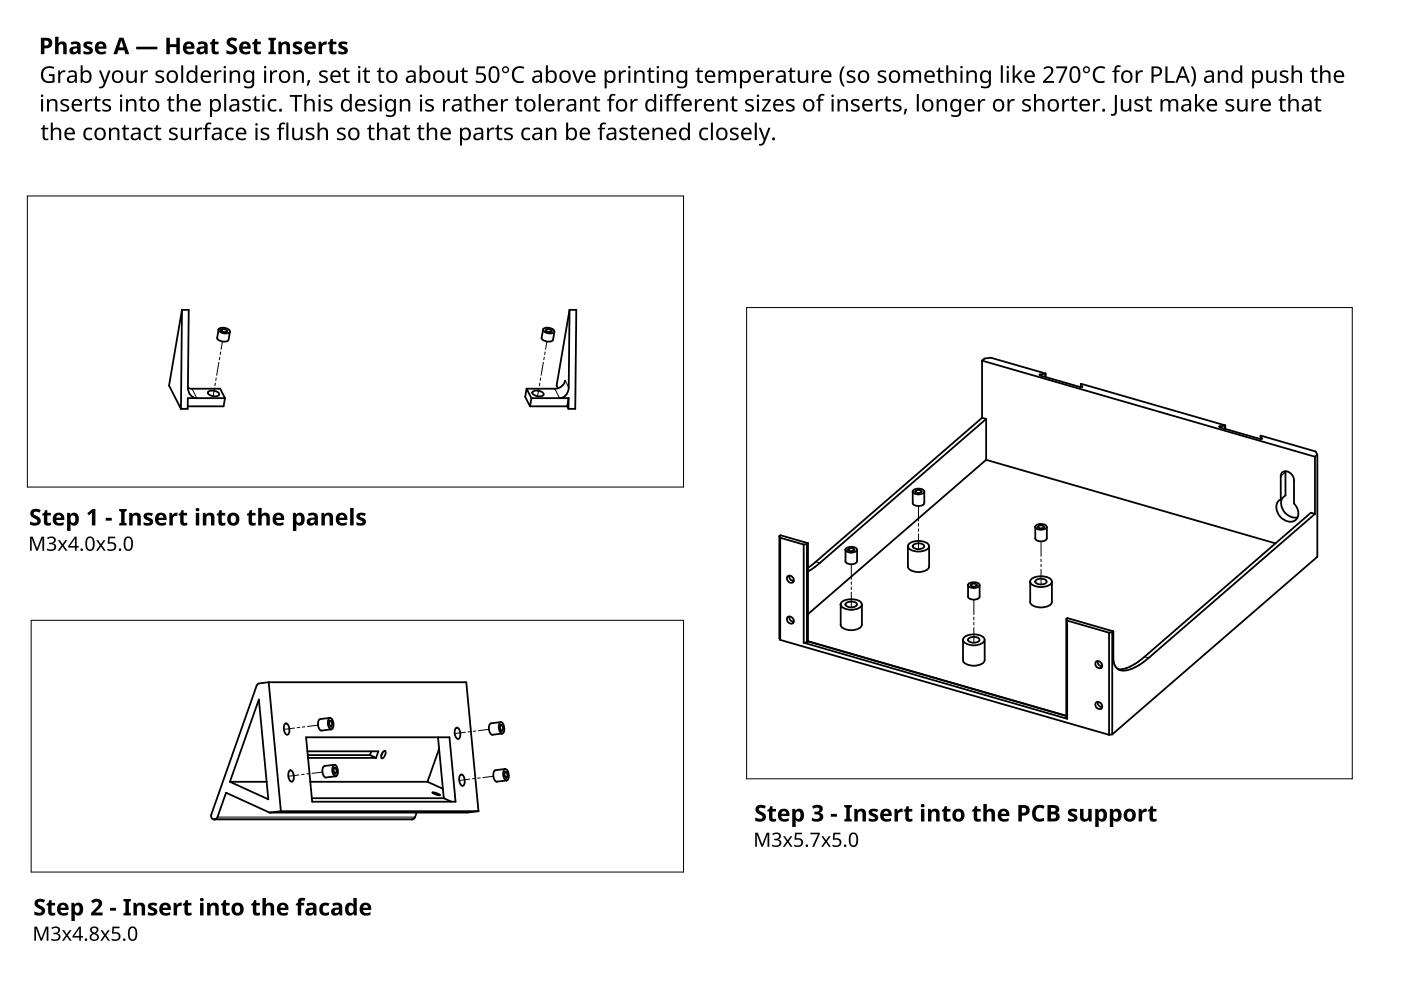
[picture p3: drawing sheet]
<svg xmlns="http://www.w3.org/2000/svg" width="297mm" height="210mm" viewBox="0 0 297 210" stroke-linecap="round" stroke-linejoin="round" font-family="sans-serif">
<g fill="none" stroke="#000" stroke-width=".38">
<path d="M38.6 65.7h1.4l-.2 16.5a2.04 2.04 0 0 0 1.9 2.2M38.6 65.7l-2.8 16 2.6 5M38.6 65.7l-.2 21M46 71.6a1.63 1.63 0 0 0 2.4 .5M46.3 69.9l-.2 1.7M46.5 69.7a1.98 1.98 0 0 1 2.2 .4v.2a1.63 1.63 0 0 1-2.4-.4zM47 69.9l.3-.1a.69 .69 0 0 1 .8 .4 .77 .77 0 0 1-1.2-.2zM48.8 70.3l-.3 1.7M114.8 71.6a1.63 1.63 0 0 0 2.4 .5M115.1 69.9l-.3 1.7M115.3 69.7a1.98 1.98 0 0 1 2.2 .4v.2a1.63 1.63 0 0 1-2.4-.4zM115.8 69.9l.3-.1a.69 .69 0 0 1 .8 .4 .77 .77 0 0 1-1.2-.2z"/>
<path d="M117.6 70.3l-.3 1.7M120.8 65.7l-2.8 16 .3 .6M120.8 65.7l-.2 16.5a2.16 2.16 0 0 1-2 2.2M120.8 65.7h1.4l-.2 21h-1.5M208.2 76.5l.5-.5 1.4-.2 11.6 3.4M208.2 76.5v12.1M208.2 76.5l70.6 20.3M220.6 79.5v.1M220.6 79.5l-.1 .1 8.7 2.5M221.7 79.2v.7M221.7 79.2l-1.3 .2 .2 .1M39.8 82.2l.9 .2h6l1 2"/>
<path d="M44.2 83a2.01 2.01 0 0 1 2.2 .4l.1 .3a1.62 1.62 0 0 1-2.4-.5zM47.7 84.4l-.3 1.8h-7.6M47.7 84.4h-7.9v2.3h-1.4M111.7 82.4l-.3 1.7 1 2.1M111.7 82.4l1 2M112.4 86.2h7.9M112.7 84.4l-.3 1.8M112.7 84.4h7.9M113 83a2.01 2.01 0 0 1 2.2 .4l.1 .3a1.62 1.62 0 0 1-2.4-.5zM119.8 80.7a2.23 2.23 0 0 1-2.2 1.7h-5.9M120.3 86.2l.2 .5M120.6 84.4l-.3 1.8"/>
<path d="M120.6 84.4l-.1 2.3M208.2 88.6l.9 .2M208.2 88.6l-35.2 30.5M209.1 88.8l-35.3 30.6-2.5 1.8M209.1 97.5l61.3 17.7M209.1 88.8v8.7M209.1 97.5l-37.8 32.7M229.2 81.4l30.6 8.8M229.2 81.4v.7M229.2 81.4l.3 .6-.3 .1M258.7 90.5v.1M258.7 90.5l-.1 .1 8.7 2.5"/>
<path d="M259.8 90.2l-1.3 .2 .2 .1M259.8 90.2v.7M259.8 90.2h.1M267.3 92.4l.3 .6-.3 .1M267.3 92.4v.7M267.3 92.4l11.6 3.3 .4 .7M272.5 99.9v.2M278.8 96.8v12.2M279.3 96.4l-.5 .4M279.3 96.4v21.7l-43.5 37.6M165.2 113.7l.3-.2 5.8 1.7M165.2 113.7l.2 .3"/>
<path d="M165.2 113.7v21.6l.2 .4M165.4 114v21.7M165.4 114l5 1.5M170.4 115.5v20.8M171.1 115.4l-.7 .1M171.1 115.4v20.8M171.3 115.2v20.8M171.3 115.2l-.2 .2M172.9 119.1l-1.6 1.3M179.4 116.3a2.03 2.03 0 0 1 2.2 0l.1 .3a1.5 1.5 0 0 1-2.5 0zM179.9 116.4l.3-.1a.72 .72 0 0 1 .9 .3 .83 .83 0 0 1-1.3 0zM181.7 116.5v2.5a1.5 1.5 0 0 1-2.5 0l.1-2.5"/>
<path d="M192.5 115.8v4.3M192.8 115.2a3.4 3.4 0 0 1 4.1 .3 .8 .8 0 0 1-.6 1.1 3.4 3.4 0 0 1-3.7-.5l-.1-.3zM193.5 106.7a1.57 1.57 0 0 0 2.5 0M193.5 104.2v2.5M193.6 115.6a1.65 1.65 0 0 1 2.4 .2 1.57 1.57 0 0 1-2.5 0zM193.6 104a1.9 1.9 0 0 1 2.3 0l.1 .2a1.57 1.57 0 0 1-2.5 0zM194.2 104.1l.2-.2a.64 .64 0 0 1 .9 .3 .78 .78 0 0 1-1.2 0zM196 104.2v2.5M197 115.8v4.3M219.5 111.7v2.5a1.52 1.52 0 0 0 2.4 0v-2.5M219.6 111.5a1.85 1.85 0 0 1 2.2 0l.1 .2a1.52 1.52 0 0 1-2.4 0zM220.2 111.6l.2-.2a.68 .68 0 0 1 .9 .3 .78 .78 0 0 1-1.2 0z"/>
<path d="M271.5 105.9a2.03 2.03 0 0 0-.5 3.1 2.64 2.64 0 0 0 3.7 1.3 2.49 2.49 0 0 0-.4-3.6M271.9 105.6a3 3 0 0 0 3.2 4.1M272.5 100.1v4.9l-1 .9v-4.9a1.21 1.21 0 0 1 1-1.1 1.21 1.21 0 0 1 1.4 .7l.3 .6 .1 .6M274.4 101.8v4.9M278.8 109l-35.3 30.5a9.3 9.3 0 0 1-5.5 2.7l-.5-.1M278.8 109l-.9-.3-35.2 30.5a9 9 0 0 1-5.6 2.7 2.59 2.59 0 0 1-1.1-2.4v-5.6M165.4 135.7l69.7 20.1M167 130.8a.89 .89 0 0 1 1.1 .3 .89 .89 0 0 1 0 1 .89 .89 0 0 1-1-.2 .89 .89 0 0 1-.1-1.1zM167 122.2a.82 .82 0 0 1 1.1 .3 .82 .82 0 0 1-.2 1.1 .91 .91 0 0 1-.9-.4 .91 .91 0 0 1 0-1zM167.3 130.7v.3a.99 .99 0 0 0 1 .8M167.3 122.1v.2a.99 .99 0 0 0 1 .9M170.4 136.3l55.9 16.1"/>
<path d="M171.1 136.2l-.7 .1M171.3 136l54.8 15.8M171.3 136l-.2 .2M178.2 132.5a2.07 2.07 0 0 0 2.3 1.1 1.98 1.98 0 0 0 2.2-1.1M178.2 128.1v4.4M178.5 127.6a3.8 3.8 0 0 1 3.9 0 .77 .77 0 0 1 .3 .8 .77 .77 0 0 1-.6 .5 3.3 3.3 0 0 1-3.8-.4l-.1-.3zM179.4 127.9a2.01 2.01 0 0 1 2.2 0l.1 .3a1.5 1.5 0 0 1-2.5 0zM182.7 128.1v4.4M192.5 120.2a2.1 2.1 0 0 0 2.2 1.1 2.06 2.06 0 0 0 2.3-1.1M204.2 135.6v4.4a2.13 2.13 0 0 0 2.3 1.2 2.08 2.08 0 0 0 2.2-1.2M204.5 135.1a3.5 3.5 0 0 1 4.2 .2 .84 .84 0 0 1-.6 1.2 3.4 3.4 0 0 1-3.8-.5l-.1-.3zM205.2 124v2.5a1.57 1.57 0 0 0 2.5 0v-2.5"/>
<path d="M205.3 135.4a1.99 1.99 0 0 1 2.3 0l.1 .3a1.5 1.5 0 0 1-2.5 0zM205.3 123.8a2.01 2.01 0 0 1 2.3 0l.1 .3a1.5 1.5 0 0 1-2.5 0zM205.9 123.9l.3-.1a.74 .74 0 0 1 .9 .3 .76 .76 0 0 1-1.3 0zM208.8 135.6v4.4M218.4 127.6a2.13 2.13 0 0 0 2.3 1.2 2.09 2.09 0 0 0 2.3-1.2M218.4 123.3v4.3M218.7 122.7a3.6 3.6 0 0 1 4.2 .3 .82 .82 0 0 1-.6 1.1 3.5 3.5 0 0 1-3.8-.5l-.1-.3zM219.6 123.1a1.84 1.84 0 0 1 2.2 0l.1 .2a1.52 1.52 0 0 1-2.4 0zM223 123.3v4.3M226.1 131.2l.2-.2 9.7 2.9M226.1 131.2l.2 .4M226.1 131.2v20.9l.2 .3"/>
<path d="M226.3 131.6l8.8 2.5M226.3 131.6v20.8M235.1 134.1v21.7M235.8 134.1h-.7M235.8 134.1v21.6M236 133.9l-.2 .2M54.4 145.4l-9.6 27.3M54.9 148.3l2 21.2-8.2-3.7zM57 144.7l2.6 27.3M57 144.7l-2.3 .3-.3 .4M57 144.7h41.9l2.5 27.3M60.4 153.5l.2-.1a1.57 1.57 0 0 1 .3 2.4 1.65 1.65 0 0 1-.5-2.3z"/>
<path d="M64.9 156.3h30.4l1.3 13.7h-30.4zM65.2 159.3h15l-.5 1.4M67.9 152.5a1.57 1.57 0 0 0 .3 2.4M69.7 152.3l.2-.1a1.51 1.51 0 0 1 .3 2.5 1.67 1.67 0 0 1-.5-2.4zM69.9 152.9l.1-.1a.8 .8 0 0 1 .2 1.3 .84 .84 0 0 1-.3-1.2zM70 152.2l-2.1 .3M70.3 154.6l-2.1 .3M78.7 159.3l-.3 .8M81.1 159.5l-.3 .7M81.3 159.3l.3-.1a1.17 1.17 0 0 1-.7 1.6l-.1-.6zM92.9 156.3l1.2 12.9M93.1 158.8l-2.5 7"/>
<path d="M96.6 154.4l.3-.1a1.57 1.57 0 0 1 .3 2.4 1.6 1.6 0 0 1-.6-2.3zM104.1 153.4a1.57 1.57 0 0 0 .3 2.4l2.1-.3M106 153.2l.2-.1a1.57 1.57 0 0 1 .5 2.3l-.2 .1a1.66 1.66 0 0 1-.5-2.3zM106.1 153.8l.2-.1a.76 .76 0 0 1 .1 1.3l-.4-.6zM106.2 153.1l-2.1 .3M232.4 140.3a.9 .9 0 0 1 1 .2 .9 .9 0 0 1 .1 1.1 .88 .88 0 0 1-1.1-.2 .88 .88 0 0 1 0-1.1zM232.4 148.9a.88 .88 0 0 1 1 .3 .88 .88 0 0 1 .1 1 .86 .86 0 0 1-1-.2 .86 .86 0 0 1-.1-1.1zM232.7 148.8l.3 .8 .7 .4M232.7 140.2v.2a1.01 1.01 0 0 0 1 .9M235.8 155.7l-.7 .1M237.1 142l.4 .1M44.8 172.7a.71 .71 0 0 0 .8 1"/>
<path d="M46.1 173.3l-.5 .5M56.5 165.8h-7.8M57.2 172.3l-9.3-4.2-1.8 5.1M59.6 172l-2.4 .3M61.3 163.4l.3-.1a1.58 1.58 0 0 1 .5 2.3l-.3 .1a1.66 1.66 0 0 1-.5-2.3zM66.1 169.2h28M68.8 162.4a1.57 1.57 0 0 0 .3 2.5M70.7 162.3l.2-.1a1.57 1.57 0 0 1 .3 2.4 1.62 1.62 0 0 1-.5-2.3zM70.8 162.9l.2-.1a.79 .79 0 0 1 .1 1.2 .86 .86 0 0 1-.3-1.1zM70.9 162.2l-2.1 .2M71.2 164.6l-2.1 .2M78.4 160.1h-13.1"/>
<path d="M78.4 160.1l1.3 .6M79.7 160.7h-14.4M87.5 173.7h-42.1M88 173.3l-.5 .5M88.3 172.3l-.3 .9M90.6 165.8h-24.8M90.6 165.8l3.3 1.4M91.7 168l.8 .2 .8 .4-.9-.1zM94.1 169.2l1.6 .8M97.6 164.3l.2-.1a1.58 1.58 0 0 1 .5 2.3l-.2 .1a1.65 1.65 0 0 1-.5-2.3zM101.4 172l-2.4 .3h-41.8M101.4 172h-41.8"/>
<path d="M105 163.3a1.57 1.57 0 0 0 .3 2.4l2.1-.2M106.9 163.2l.2-.1a1.53 1.53 0 0 1 .5 2.3l-.2 .1a1.68 1.68 0 0 1-.5-2.3zM107.1 163.8l.1-.1a.79 .79 0 0 1 .2 1.2 .85 .85 0 0 1-.3-1.1zM107.1 163l-2.1 .3"/>
</g>
<path d="M40.7 82.4l1 2M117.6 82.4l1 2M119.8 80.7l.8 1.5M173 119.1l.8 .3M272.5 100.1l-1 .9M242.7 139.2l.8 .3M45.5 173.7h41.9M46.1 173.2h41.9M87.5 173.7h-41.9" fill="none" stroke="#000" stroke-width=".21"/>
<g fill="none" stroke="#000" stroke-width=".21">
<path d="M46.4 76.8l-.5 2.8M46.6 75.7l-.1 .6M46.8 74.6l-.1 .6M47.2 72.4l-.3 1.7M115.2 76.8l-.5 2.8M115.4 75.7l-.1 .6M115.6 74.6l-.1 .6M116 72.4l-.3 1.7M45.5 82.3l-.3 1.7M45.7 81.2l-.1 .6M45.8 80.1l-.1 .6M114.3 82.3l-.3 1.7"/>
<path d="M114.4 81.2v.6M114.6 80.1l-.1 .6M180.5 119.6v3.2M194.7 107.3v3.2M194.7 111v.6M194.7 112.1v.6M194.7 113.2v3.2M220.7 114.8v3.2M220.7 118.5v.6M220.7 119.6v.6M180.5 123.4v.5M180.5 124.5v.5"/>
<path d="M180.5 125.6v3.2M206.5 127.1v3.2M206.5 130.9v.5M206.5 132v.5M206.5 133.1v3.2M220.7 120.7v3.2M62.4 154.4l-2.2 .2M63.5 154.2l-.5 .1M64.7 154.1l-.6 .1M67.4 153.8l-2.2 .2M98.7 155.3l-2.3 .2M99.8 155.1l-.6 .1"/>
<path d="M100.9 155l-.6 .1M103.7 154.6l-2.3 .3M63.4 164.3l-2.3 .3M64.5 164.2h-.6M65.6 164l-.6 .1M68.4 163.7l-2.3 .3M99.6 165.2l-2.2 .3M100.7 165.1h-.5M101.8 164.9l-.5 .1M104.6 164.6l-2.2 .3"/>
</g>
<path d="M47.5 69.7l-.6 .1-.1 .2a.8 .8 0 0 0 .7 .5 .8 .8 0 0 0 .8-.4M116.3 69.7l-.6 .1-.1 .2a.8 .8 0 0 0 .7 .5 .8 .8 0 0 0 .8-.4M180.6 116.2h-.5l-.4 .4a.92 .92 0 0 0 1.5-.1M194.9 103.9h-.2a.63 .63 0 0 0-.7 .3 .84 .84 0 0 0 1.5 0M220.9 111.4h-.6l-.3 .3a.85 .85 0 0 0 1.4-.1M206.6 123.7h-.5l-.4 .4a.9 .9 0 0 0 1.5-.1M70.4 153.4v-.4l-.4-.3a.81 .81 0 0 0-.3 .8 .81 .81 0 0 0 .6 .6M106.7 154.3l-.1-.4-.3-.3a.82 .82 0 0 0-.4 .8 .82 .82 0 0 0 .6 .6M71.4 163.3a.55 .55 0 0 0-.4-.6 .82 .82 0 0 0 .2 1.4M107.6 164.2a.56 .56 0 0 0-.4-.7 .82 .82 0 0 0-.3 .9 .82 .82 0 0 0 .6 .6" fill="none" stroke="#000" stroke-width=".21"/>
<g fill="#000">
<path d="M9.2 14.5a2.23 2.23 0 0 1 2.3-.3l-.1 .4a1.44 1.44 0 0 0-2.3 1.1 1.44 1.44 0 0 0 2 1.4v-1h-.7v-.4h1.2v1.7l-.3 .1a1.86 1.86 0 0 1-2.4-.6 1.86 1.86 0 0 1 .3-2.4zM12.3 14.9h.4l.1 .5 .4-.4 .7-.1-.1 .4h-.5a.84 .84 0 0 0-.5 .9v1.4h-.5zM11.7 7.8h.7v1.4a.98 .98 0 0 1 1.1-.4 .98 .98 0 0 1 .6 1v1.7h-.7v-1.6a.52 .52 0 0 0-.5-.6 .52 .52 0 0 0-.5 .7v1.5h-.7zM17.8 9.1a1.69 1.69 0 0 1 1.9-.1l-.2 .5-.2-.1a.55 .55 0 0 0-.9 .1l.4 .3a.89 .89 0 0 1 .9 1 .89 .89 0 0 1-1.1 .7l-.9-.1v-.6a1.05 1.05 0 0 0 1.3 0 .81 .81 0 0 0-.9-.6 .74 .74 0 0 1-.3-1.1zM21 14.9h.4l.8 2.2 .8-2.2h.4l-1.1 3a1 1 0 0 1-1.3 .8v-.3l.6-.1 .4-.7zM26.8 14.9h.4v1.7a.7 .7 0 0 0 .9 .6 .7 .7 0 0 0 .5-.9v-1.4h.4v2.7h-.3l-.1-.4a1.01 1.01 0 0 1-1.1 .4 1.01 1.01 0 0 1-.7-.9zM28.9 9.9h4.5v.6h-4.5zM29.8 14.9h.4l.1 .5 .4-.4 .7-.1-.1 .4h-.5a.84 .84 0 0 0-.5 .9v1.4h-.5zM33.1 15.2a1.54 1.54 0 0 1 1.7-.1l-.2 .3-.7-.2-.5 .2v.4l.6 .3a.79 .79 0 0 1 .8 .9 .79 .79 0 0 1-1 .6l-.8-.2v-.3l.4 .1a.63 .63 0 0 0 1-.4l-.6-.4a.78 .78 0 0 1-.7-1.2zM35.3 8h.7v1.4h1.4v-1.4h.7v3.5h-.7v-1.5h-1.4v1.5h-.7zM45.1 8.3h.5v.5h.7v.6h-.7v1.3l.2 .2h.6v.5a.93 .93 0 0 1-1 .1 .93 .93 0 0 1-.5-.8v-1.3h-.4v-.3l.4-.3zM45.4 14.9h.4v.5l.5-.4 .7-.1-.1 .4h-.5a.84 .84 0 0 0-.5 .9v1.4h-.5z"/>
<path d="M48.4 8.2a1.89 1.89 0 0 1 1.9 0l-.3 .6-.6-.2a.43 .43 0 0 0-.6 .3 .43 .43 0 0 0 .5 .5 1.11 1.11 0 0 1 .9 1.4 1.11 1.11 0 0 1-1.5 .7l-.7-.2v-.7l.6 .3a.56 .56 0 0 0 .6 .1 .56 .56 0 0 0 .3-.5v-.1a2.21 2.21 0 0 1-1.4-1.4zM48.7 14.9h.4v.4a1 1 0 0 1 1.1-.4 1 1 0 0 1 .7 1v1.7h-.4v-1.7a.7 .7 0 0 0-.9-.6 .7 .7 0 0 0-.5 .9v1.4h-.4zM54.1 8.3h.4v.5h.8v.6h-.8v1.3l.2 .2h.6v.5a.93 .93 0 0 1-1 .1 .93 .93 0 0 1-.5-.8v-1.3h-.3v-.3l.4-.3zM57.3 14.9h.3l.1 .5 .4-.4 .7-.1-.1 .4h-.5a.84 .84 0 0 0-.5 .9v1.4h-.4zM56.9 8h1.6v.4l-.4 .2v2.3l.4 .2v.4h-1.6v-.4l.4-.2v-2.3l-.4-.2zM59 8.8h.6l.1 .4a1.01 1.01 0 0 1 1.1-.4 1.01 1.01 0 0 1 .7 1v1.7h-.7v-1.6a.52 .52 0 0 0-.6-.6 .52 .52 0 0 0-.4 .7v1.5h-.8zM62.2 14.9h.4v.4a1 1 0 0 1 1.1-.4 1 1 0 0 1 .7 1v1.7h-.4v-1.7a.7 .7 0 0 0-.8-.6 .7 .7 0 0 0-.5 .9v1.4h-.5zM62.2 9.1a1.69 1.69 0 0 1 1.9-.1l-.2 .5-.2-.1a.55 .55 0 0 0-.9 .1l.4 .3a.89 .89 0 0 1 .9 1 .89 .89 0 0 1-1.1 .7l-.9-.1v-.6a1.05 1.05 0 0 0 1.3 0 .81 .81 0 0 0-.9-.6 .74 .74 0 0 1-.3-1.1zM65.3 17l.5 .1-.5 1.1h-.3zM67.6 8.8h.5l.1 .5 .5-.4 .6-.1-.1 .7a.7 .7 0 0 0-.9 .6v1.4h-.7zM67.8 15.2a1.54 1.54 0 0 1 1.7-.1l-.2 .3-.7-.2-.5 .2v.4l.6 .3a.79 .79 0 0 1 .8 .9 .79 .79 0 0 1-1 .6l-.8-.2v-.3l.4 .1a.63 .63 0 0 0 1-.4l-.6-.4a.78 .78 0 0 1-.7-1.2zM70.1 8.3h.5v.5h.7v.6h-.7v1.3l.2 .2h.5v.5a.93 .93 0 0 1-.9 .1 .93 .93 0 0 1-.6-.8v-1.3h-.3v-.3l.4-.3z"/>
<path d="M71.9 9.1a1.69 1.69 0 0 1 1.8-.1l-.2 .5-.2-.1a.55 .55 0 0 0-.9 .1l.4 .3a.89 .89 0 0 1 .9 1 .89 .89 0 0 1-1.1 .7l-.9-.1v-.6a1.05 1.05 0 0 0 1.3 0 .81 .81 0 0 0-.8-.6 .74 .74 0 0 1-.3-1.1zM73.1 14.3h.3v.6h.7v.4h-.7v1.5l.2 .4h.6v.3a.8 .8 0 0 1-1.3-.7v-1.5h-.3v-.2l.4-.2zM77.4 14.3h.3v.6h.7v.4h-.7v1.5l.2 .4h.5v.3a.8 .8 0 0 1-1.2-.7v-1.5h-.3v-.2l.3-.2zM80.4 14.3h.3v.6h.8v.4h-.8v1.5l.2 .4h.6v.3a.8 .8 0 0 1-1.2-.7v-1.5h-.4v-.2l.4-.2zM94.9 14.9h.4v1.7a.7 .7 0 0 0 .9 .6 .7 .7 0 0 0 .5-.9v-1.4h.4v2.7h-.3l-.1-.4a1.01 1.01 0 0 1-1.1 .4 1.01 1.01 0 0 1-.7-.9zM98.1 14.3h.3v.6h.8v.4h-.8v1.5l.2 .4h.6v.3a.8 .8 0 0 1-1.2-.7v-1.5h-.4v-.2l.4-.2zM101.1 14.1h1.7v.4h-1.4v1a1.17 1.17 0 0 1 1.7 .9 1.17 1.17 0 0 1-1.6 1.2l-.6-.2v-.4a1.03 1.03 0 0 0 1.7-.5 .93 .93 0 0 0-1.4-.6l-.3-.2zM109 14.5a1.95 1.95 0 0 1 2.2-.3l-.2 .4a1.36 1.36 0 0 0-1.7 .2 1.36 1.36 0 0 0-.2 1.6 1.32 1.32 0 0 0 1.9 .7v.4a1.77 1.77 0 0 1-2.1-.3 1.77 1.77 0 0 1-.3-2.1zM121.3 14.9h.4l.8 2.3 .8-2.3h.5l-1 2.7h-.5zM131.2 14.9h.4v.5l.5-.4 .6-.1v.4h-.5a.84 .84 0 0 0-.6 .9v1.4h-.4zM134.5 14.9h.3l.1 .4a1 1 0 0 1 1.1-.4 1 1 0 0 1 .7 1v1.7h-.4v-1.7a.7 .7 0 0 0-.9-.6 .7 .7 0 0 0-.5 .9v1.4h-.4zM137.7 14.3h.3v.6h.7v.4h-.7v1.5l.2 .4h.5v.3a.8 .8 0 0 1-1.2-.7v-1.5h-.3v-.2l.3-.2z"/>
<path d="M140.5 14.9h.4v.4a1 1 0 0 1 1.1-.4 1 1 0 0 1 .7 1v1.7h-.4v-1.7a.7 .7 0 0 0-.9-.6 .7 .7 0 0 0-.5 .9v1.4h-.4zM148 14.3h.3v.6h.7v.4h-.7v1.5l.2 .4h.5v.3a.8 .8 0 0 1-1.2-.7v-1.5h-.3v-.2l.3-.2zM152.3 14.9h.4v.4a.99 .99 0 0 1 1.7 0 .93 .93 0 0 1 1-.4 .93 .93 0 0 1 .7 1v1.7h-.4v-1.7a.64 .64 0 0 0-.8-.6 .64 .64 0 0 0-.5 .8v1.5h-.4v-1.7a.66 .66 0 0 0-.8-.6 .66 .66 0 0 0-.4 .9v1.4h-.5zM162.6 14.9h.4l.1 .5 .4-.4 .7-.1-.1 .4h-.5a.84 .84 0 0 0-.5 .9v1.4h-.5zM167.6 14.3h.3v.6h.7v.4h-.7v1.5l.2 .4h.5v.3a.8 .8 0 0 1-1.2-.7v-1.5h-.3v-.2l.3-.2zM169.1 14.9h.5v1.7a.7 .7 0 0 0 .8 .6 .7 .7 0 0 0 .5-.9v-1.4h.5v2.7h-.4l-.1-.4a1.01 1.01 0 0 1-1.1 .4 1.01 1.01 0 0 1-.7-.9zM172.2 14.9h.3l.1 .5 .5-.4 .6-.1v.4h-.5a.84 .84 0 0 0-.6 .9v1.4h-.4zM178.7 14.1h.4a3.6 3.6 0 0 0 0 4.2 .98 .98 0 0 1-.9-.9l-.2-1.2a3.3 3.3 0 0 1 .7-2.1zM179.7 15.2a1.54 1.54 0 0 1 1.6-.1l-.1 .3-.7-.2-.5 .2v.4l.6 .3a.79 .79 0 0 1 .8 .9 .79 .79 0 0 1-1.1 .6l-.8-.2v-.3l.4 .1a.63 .63 0 0 0 1.1-.4l-.7-.4a.78 .78 0 0 1-.6-1.2zM186.2 15.2a1.54 1.54 0 0 1 1.7-.1l-.1 .3-.8-.2-.5 .2 .1 .4 .6 .3a.79 .79 0 0 1 .7 .9 .79 .79 0 0 1-1 .6l-.8-.2v-.3l.4 .1a.63 .63 0 0 0 1-.4l-.6-.4a.78 .78 0 0 1-.7-1.2zM191.5 14.9h.4l.1 .4a.99 .99 0 0 1 1.6 0 .93 .93 0 0 1 1-.4 .93 .93 0 0 1 .7 1v1.7h-.4v-1.7a.64 .64 0 0 0-.8-.6 .64 .64 0 0 0-.5 .8v1.5h-.4v-1.7a.66 .66 0 0 0-.8-.6 .66 .66 0 0 0-.4 .9v1.4h-.5zM199.1 14.3h.2v.6h.8v.4h-.8v1.5l.3 .4h.5v.3a.8 .8 0 0 1-1.2-.7v-1.5h-.4v-.2l.4-.2z"/>
<path d="M200.6 13.9h.5l-.1 1.4a1 1 0 0 1 1.1-.4 1 1 0 0 1 .7 1v1.7h-.4v-1.7a.7 .7 0 0 0-.9-.6 .7 .7 0 0 0-.4 .9v1.4h-.5zM204.9 14.9h.3l.1 .4a1 1 0 0 1 1.1-.4 1 1 0 0 1 .7 1v1.7h-.4v-1.7a.7 .7 0 0 0-.9-.6 .7 .7 0 0 0-.5 .9v1.4h-.4zM214.7 13.9h.4v2.3l1.2-1.3h.5l-1.1 1.2 1.2 1.5h-.6l-.9-1.3-.3 .3v1h-.4zM221.2 14.4a1.16 1.16 0 0 1 1.3-.4 1.16 1.16 0 0 1 .8 1.2l-.3 .6-1.3 1.4h1.8v.4h-2.3v-.4l1.1-1.1a.98 .98 0 0 0 .2-1.7h-.4l-.7 .3zM223.9 14.1h2.4v.3l-1.4 3.2h-.5l1.4-3.1h-1.9zM232.1 14.5a1.95 1.95 0 0 1 2.2-.3l-.1 .4-1-.2a1.43 1.43 0 0 0-1.1 1.5 1.43 1.43 0 0 0 1.3 1.3l.8-.1v.4a1.77 1.77 0 0 1-2.1-.3 1.77 1.77 0 0 1-.3-2.1zM236.5 14.1l.4-.3h.5l.2 .1-.1 .4a.55 .55 0 0 0-.7 0 .55 .55 0 0 0-.1 .6h.7v.4h-.7v2.3h-.4v-2.3h-.5v-.2l.5-.2zM240.8 14.9h.3l.1 .5 .5-.4 .6-.1v.4h-.5a.84 .84 0 0 0-.6 .9v1.4h-.4zM247.1 14.1h.4v3.1h1.6v.4h-2zM252.4 14.1a.99 .99 0 0 1 1 .9l.2 1.2a3.2 3.2 0 0 1-.7 2.1h-.4a3.6 3.6 0 0 0-.1-4.2zM258.2 14.9h.3l.1 .4a1 1 0 0 1 1.1-.4 1 1 0 0 1 .7 1v1.7h-.4v-1.7a.7 .7 0 0 0-.9-.6 .7 .7 0 0 0-.5 .9v1.4h-.4zM268.5 14.9h.4v1.7a.7 .7 0 0 0 .8 .6 .7 .7 0 0 0 .5-.9v-1.4h.5v2.7h-.4v-.4a1.01 1.01 0 0 1-1.1 .4 1.01 1.01 0 0 1-.7-.9z"/>
<path d="M271.5 15.2a1.54 1.54 0 0 1 1.7-.1l-.2 .3-.7-.2-.5 .2v.4l.6 .3a.79 .79 0 0 1 .8 .9 .79 .79 0 0 1-1 .6l-.9-.2v-.3l.5 .1a.63 .63 0 0 0 1-.4l-.7-.4a.78 .78 0 0 1-.6-1.2zM273.8 13.9h.5l-.1 1.4a1 1 0 0 1 1.1-.4 1 1 0 0 1 .7 1v1.7h-.4v-1.7a.7 .7 0 0 0-.8-.6 .7 .7 0 0 0-.5 .9v1.4h-.5zM278.3 14.3h.3v.6h.7v.4h-.7v1.5l.2 .4h.6v.3a.8 .8 0 0 1-1.2-.7v-1.5h-.4v-.2l.4-.2zM279.9 13.9h.4v1.4a1 1 0 0 1 1.1-.4 1 1 0 0 1 .7 1v1.7h-.4v-1.7a.7 .7 0 0 0-.9-.6 .7 .7 0 0 0-.5 .9v1.4h-.4zM9.2 26.5h.3v.6h.7v.3h-.7v1.5l.2 .5 .5-.1v.4a.8 .8 0 0 1-1.2-.8v-1.5h-.3v-.2l.3-.2zM10 21h.3l.1 .4a1 1 0 0 1 1.1-.4 1 1 0 0 1 .7 .9v1.7h-.5v-1.6a.7 .7 0 0 0-.8-.7 .7 .7 0 0 0-.5 1v1.3h-.4zM10.8 26h.4v1.4a1 1 0 0 1 1.1-.3 1 1 0 0 1 .7 .9v1.7h-.4v-1.7a.7 .7 0 0 0-.9-.6 .7 .7 0 0 0-.5 1v1.3h-.4zM13 21.3a1.54 1.54 0 0 1 1.6-.2l-.1 .4-.7-.2-.5 .2v.3l.6 .3a.94 .94 0 0 1 .8 .8 1.2 1.2 0 0 1-1.9 .6v-.4l.4 .2a.63 .63 0 0 0 1.1-.4l-.7-.5a.78 .78 0 0 1-.6-1.1zM18 27.4l.5-.3 .6-.1 .5 .2-.2 .3a.97 .97 0 0 0-1.3 .7 .97 .97 0 0 0 .9 1.2l.5-.2v.4a1.31 1.31 0 0 1-1.5-.2 1.31 1.31 0 0 1-.3-1.6zM18.1 21h.3l.1 .5 .5-.5h.6v.4h-.5a.84 .84 0 0 0-.6 .8v1.4h-.4zM20.3 20.4h.3v.6h.7v.3h-.7v1.6l.2 .4h.5v.3a.8 .8 0 0 1-1.2-.7v-1.6h-.3v-.2l.3-.1zM21.8 21.3a1.54 1.54 0 0 1 1.7-.2l-.1 .4-.8-.2-.5 .2 .1 .3 .6 .3a.94 .94 0 0 1 .8 .8 1.2 1.2 0 0 1-1.9 .6v-.4l.4 .2a.63 .63 0 0 0 1-.4l-.6-.5a.78 .78 0 0 1-.7-1.1z"/>
<path d="M23.1 27.1h.4v.3a1 1 0 0 1 1.1-.3 1 1 0 0 1 .7 .9v1.7h-.4v-1.7a.7 .7 0 0 0-.9-.6 .7 .7 0 0 0-.5 .9v1.4h-.4zM26.3 26.5h.3v.6h.7v.3h-.7v1.5l.2 .5 .6-.1v.4a.8 .8 0 0 1-1.2-.8v-1.5h-.4v-.2l.4-.2zM26.7 21h.4v.4a1 1 0 0 1 1.1-.4 1 1 0 0 1 .7 .9v1.7h-.4v-1.6a.7 .7 0 0 0-.9-.7 .7 .7 0 0 0-.4 1v1.3h-.5zM29.9 20.4h.3v.6h.8v.3h-.8v1.6l.2 .4h.6v.3a.8 .8 0 0 1-1.2-.7v-1.6h-.4v-.2l.4-.1zM30.8 27.4l.5-.3 .6-.1 .5 .2-.1 .3a.97 .97 0 0 0-1.4 .7 .97 .97 0 0 0 .9 1.2l.6-.2v.4a1.31 1.31 0 0 1-1.6-.2 1.31 1.31 0 0 1-.2-1.6zM33.2 26.5h.2v.6h.8v.3h-.8v1.5l.3 .5 .5-.1v.4a.8 .8 0 0 1-1.2-.8v-1.5h-.4v-.2l.4-.2zM35.9 20.4h.3v.6h.7v.3h-.7v1.6l.2 .4h.6v.3a.8 .8 0 0 1-1.2-.7v-1.6h-.4v-.2l.4-.1zM36 27.3a1.54 1.54 0 0 1 1.7-.1l-.2 .4-.7-.2-.5 .2v.3l.6 .3a.79 .79 0 0 1 .8 .9 .79 .79 0 0 1-1 .7l-.9-.2v-.4l.5 .2a.63 .63 0 0 0 1-.5l-.7-.4a.78 .78 0 0 1-.6-1.2zM38.3 27.1h.4v1.7a.7 .7 0 0 0 .9 .6 .7 .7 0 0 0 .5-1v-1.3h.4v2.6h-.3l-.1-.3a1.01 1.01 0 0 1-1.1 .3 1.01 1.01 0 0 1-.7-.9zM37.5 19.9h.4v1.5a1 1 0 0 1 1.1-.4 1 1 0 0 1 .7 .9v1.7h-.4v-1.6a.7 .7 0 0 0-.9-.7 .7 .7 0 0 0-.5 1v1.3h-.4zM41.4 27.1h.3l.1 .5 .4-.5h.7l-.1 .4h-.4a.84 .84 0 0 0-.6 .8v1.4h-.4zM43.7 26.2l.4-.2h.5l.3 .1-.2 .3a.55 .55 0 0 0-.6 0 .55 .55 0 0 0-.2 .7h.7v.3h-.7v2.3h-.4v-2.3h-.5v-.2l.5-.1z"/>
<path d="M48 27.4l.5-.3 .6-.1 .5 .2-.2 .3a.97 .97 0 0 0-1.3 .7 .97 .97 0 0 0 .9 1.2l.5-.2v.4l-.7 .2a1.4 1.4 0 0 1-1.1-1 1.4 1.4 0 0 1 .3-1.4zM51.5 21.3a1.54 1.54 0 0 1 1.7-.2l-.2 .4-.7-.2-.5 .2v.3l.6 .3a.94 .94 0 0 1 .8 .8 1.2 1.2 0 0 1-1.8 .6v-.4l.4 .2a.63 .63 0 0 0 1-.4l-.6-.5a.78 .78 0 0 1-.7-1.1zM54.1 20.4h.2v.6h.8v.3h-.8v1.6l.3 .4h.5v.3a.8 .8 0 0 1-1.2-.7v-1.6h-.4v-.2l.4-.1zM55.4 27.3a1.54 1.54 0 0 1 1.7-.1l-.2 .4-.7-.2-.5 .2v.3l.6 .3a.79 .79 0 0 1 .8 .9 .79 .79 0 0 1-1 .7l-.8-.2v-.4l.4 .2a.63 .63 0 0 0 1-.5l-.6-.4a.78 .78 0 0 1-.7-1.2zM57.1 21.3l.5-.3h.6l.5 .1-.2 .4a.97 .97 0 0 0-1.3 .6 .97 .97 0 0 0 .9 1.2l.5-.1v.3l-.7 .2a1.4 1.4 0 0 1-1.1-.9 1.4 1.4 0 0 1 .3-1.5zM59.4 26.2l.4-.2h.5l.2 .1-.1 .3a.55 .55 0 0 0-.7 0 .55 .55 0 0 0-.1 .7h.6v.3h-.6v2.3h-.5v-2.3h-.4v-.2l.4-.1zM61.9 27.1h.5v1.7a.7 .7 0 0 0 .8 .6 .7 .7 0 0 0 .5-1v-1.3h.5v2.6h-.4l-.1-.3a1.01 1.01 0 0 1-1.1 .3 1.01 1.01 0 0 1-.7-.9zM61.4 20.1h2.7v.4h-1.1v3.1h-.5v-3.1h-1.1zM64.5 19.9h.5l-.1 1.5a1 1 0 0 1 1.1-.4 1 1 0 0 1 .7 .9v1.7h-.4v-1.6a.7 .7 0 0 0-.9-.7 .7 .7 0 0 0-.4 1v1.3h-.5zM65 27.3a1.54 1.54 0 0 1 1.6-.1l-.1 .4-.7-.2-.5 .2v.3l.6 .3a.79 .79 0 0 1 .8 .9 .79 .79 0 0 1-1.1 .7l-.8-.2v-.4l.5 .2a.63 .63 0 0 0 1-.5l-.7-.4a.78 .78 0 0 1-.6-1.2zM67.3 26h.5l-.1 1.4a1 1 0 0 1 1.1-.3 1 1 0 0 1 .7 .9v1.7h-.4v-1.7a.7 .7 0 0 0-.9-.6 .7 .7 0 0 0-.4 1v1.3h-.5zM68.8 21.3a1.54 1.54 0 0 1 1.7-.2l-.2 .4-.7-.2-.5 .2v.3l.6 .3a.94 .94 0 0 1 .8 .8 1.2 1.2 0 0 1-1.9 .6v-.4l.5 .2a.63 .63 0 0 0 1-.4l-.7-.5a.78 .78 0 0 1-.6-1.1z"/>
<path d="M71.6 27.3a1.54 1.54 0 0 1 1.7-.1l-.2 .4-.7-.2-.5 .2v.3l.6 .3a.79 .79 0 0 1 .8 .9 .79 .79 0 0 1-1 .7l-.8-.2v-.4l.4 .2a.63 .63 0 0 0 1-.5l-.6-.4a.78 .78 0 0 1-.7-1.2zM78.4 26.5h.2v.6h.8v.3h-.8v1.5l.3 .5 .5-.1v.4a.8 .8 0 0 1-1.2-.8v-1.5h-.4v-.2l.4-.2zM78.1 21.3a1.54 1.54 0 0 1 1.7-.2l-.1 .4-.7-.2-.6 .2 .1 .3 .6 .3a.94 .94 0 0 1 .8 .8 1.2 1.2 0 0 1-1.9 .6v-.4l.4 .2a.63 .63 0 0 0 1-.4l-.6-.5a.78 .78 0 0 1-.7-1.1zM79.9 26h.5l-.1 1.4a1 1 0 0 1 1.1-.3 1 1 0 0 1 .7 .9v1.7h-.4v-1.7a.7 .7 0 0 0-.8-.6 .7 .7 0 0 0-.5 1v1.3h-.5zM84.8 21h.3l.1 .4a1 1 0 0 1 1.1-.4 1 1 0 0 1 .7 .9v1.7h-.4v-1.6a.7 .7 0 0 0-.9-.7 .7 .7 0 0 0-.5 1v1.3h-.4zM85.9 26.5h.3v.6h.7v.3h-.7v1.5l.2 .5 .5-.1v.4a.8 .8 0 0 1-1.2-.8v-1.5h-.3v-.2l.3-.2zM88.9 26.5h.3v.6h.7v.3h-.7v1.5l.2 .5 .6-.1v.4a.8 .8 0 0 1-1.2-.8v-1.5h-.4v-.2l.4-.2zM90.3 21.3a1.54 1.54 0 0 1 1.7-.2l-.2 .4-.7-.2-.5 .2v.3l.6 .3a.94 .94 0 0 1 .8 .8 1.2 1.2 0 0 1-1.8 .6v-.4l.4 .2a.63 .63 0 0 0 1-.4l-.6-.5a.78 .78 0 0 1-.7-1.1zM90.5 26h.4v1.4a1 1 0 0 1 1.1-.3 1 1 0 0 1 .7 .9v1.7h-.4v-1.7a.7 .7 0 0 0-.9-.6 .7 .7 0 0 0-.5 1v1.3h-.4zM93.9 21h.4v.5l.5-.5h.7l-.1 .4h-.5a.84 .84 0 0 0-.5 .8v1.4h-.5zM98.9 20.4h.2v.6h.8v.3h-.8v1.6l.3 .4h.5v.3a.8 .8 0 0 1-1.2-.7v-1.6h-.4v-.2l.4-.1zM100.4 19.9h.5l-.1 1.5a1 1 0 0 1 1.1-.4 1 1 0 0 1 .8 .9v1.7h-.5v-1.6a.7 .7 0 0 0-.8-.7 .7 .7 0 0 0-.5 1v1.3h-.5z"/>
<path d="M103.3 27.1h.3l.1 .5 .5-.5h.6l-.1 .4h-.4a.84 .84 0 0 0-.6 .8v1.4h-.4zM105.5 26.5h.3v.6h.7v.3h-.7v1.5l.2 .5 .5-.1v.4a.8 .8 0 0 1-1.2-.8v-1.5h-.3v-.2l.3-.2zM106.2 21h.4v.5l.5-.5h.6v.4h-.5a.84 .84 0 0 0-.6 .8v1.4h-.4zM107 27.3a1.54 1.54 0 0 1 1.7-.1l-.1 .4-.8-.2-.5 .2 .1 .3 .6 .3a.79 .79 0 0 1 .7 .9 .79 .79 0 0 1-1 .7l-.8-.2v-.4l.4 .2a.63 .63 0 0 0 1-.5l-.6-.4a.78 .78 0 0 1-.7-1.2zM109.7 20.4h.3v.6h.7v.3h-.7v1.6l.2 .4h.5v.3a.8 .8 0 0 1-1.2-.7v-1.6h-.3v-.2l.3-.1zM110.8 27.4l.5-.3 .6-.1 .5 .2-.1 .3a.97 .97 0 0 0-1.4 .7 .97 .97 0 0 0 1 1.2l.5-.2v.4a1.31 1.31 0 0 1-1.6-.2 1.31 1.31 0 0 1-.2-1.6zM115.7 27.1h.4l.1 .3a1 1 0 0 1 1-.3 1 1 0 0 1 .8 .9v1.7h-.5v-1.7a.7 .7 0 0 0-.8-.6 .7 .7 0 0 0-.5 .9v1.4h-.5zM118.2 21h.4v.5l.5-.5h.7l-.1 .4h-.5a.84 .84 0 0 0-.5 .8v1.4h-.5zM123 21h.3l.1 .4a1 1 0 0 1 1.1-.4 1 1 0 0 1 .7 .9v1.7h-.4v-1.6a.7 .7 0 0 0-.9-.7 .7 .7 0 0 0-.5 1v1.3h-.4zM126.2 20.4h.3v.6h.7v.3h-.7v1.6l.2 .4h.5v.3a.8 .8 0 0 1-1.2-.7v-1.6h-.3v-.2l.3-.1zM127.4 26.2l.4-.2h.5l.2 .1-.1 .3a.55 .55 0 0 0-.7 0 .55 .55 0 0 0-.1 .7h.7v.3h-.7v2.3h-.4v-2.3h-.5v-.2l.5-.1zM129.4 20.1l.4-.2h.5l.2 .1-.1 .3a.55 .55 0 0 0-.7 .1 .55 .55 0 0 0-.1 .6h.6v.3h-.6v2.3h-.4v-2.3h-.5v-.2l.5-.1z"/>
<path d="M131.5 27.3a1.54 1.54 0 0 1 1.6-.1l-.1 .4-.7-.2-.5 .2v.3l.6 .3a.79 .79 0 0 1 .8 .9 .79 .79 0 0 1-1.1 .7l-.8-.2v-.4l.4 .2a.63 .63 0 0 0 1.1-.5l-.7-.4a.78 .78 0 0 1-.6-1.2zM134 26.5h.3v.6h.7v.3h-.7v1.5l.2 .5 .6-.1v.4a.8 .8 0 0 1-1.3-.8v-1.5h-.3v-.2l.4-.2zM133.7 21h.3l.1 .5 .4-.5h.7l-.1 .4h-.4a.84 .84 0 0 0-.6 .8v1.4h-.4zM138.3 27.1h.4v.3a1 1 0 0 1 1.1-.3 1 1 0 0 1 .7 .9v1.7h-.4v-1.7a.7 .7 0 0 0-.8-.6 .7 .7 0 0 0-.5 .9v1.4h-.5zM141.5 20.1l.5-.2h.4l.3 .1-.1 .3a.55 .55 0 0 0-.7 .1 .55 .55 0 0 0-.1 .6h.6v.3h-.6v2.3h-.5v-2.3h-.4v-.2l.4-.1zM143.2 20.1l.5-.2h.4l.3 .1-.1 .3a.55 .55 0 0 0-.7 .1 .55 .55 0 0 0-.2 .6h.7v.3h-.7v2.3h-.4v-2.3h-.4v-.2l.4-.1zM147.3 21h.4l.1 .5 .4-.5h.7l-.1 .4h-.5a.84 .84 0 0 0-.5 .8v1.4h-.5zM148.5 27.4l.6-.3 .5-.1 .5 .2-.1 .3a.97 .97 0 0 0-1.4 .7 .97 .97 0 0 0 1 1.2l.5-.2v.4l-.7 .2a1.4 1.4 0 0 1-1.1-1 1.4 1.4 0 0 1 .2-1.4zM152.1 21h.4v.4a1 1 0 0 1 1.1-.4 1 1 0 0 1 .7 .9v1.7h-.4v-1.6a.7 .7 0 0 0-.9-.7 .7 .7 0 0 0-.5 1v1.3h-.4zM155.3 20.4h.3v.6h.7v.3h-.7v1.6l.2 .4h.6v.3a.8 .8 0 0 1-1.2-.7v-1.6h-.4v-.2l.4-.1zM154.9 27.3a1.54 1.54 0 0 1 1.7-.1l-.2 .4-.7-.2-.5 .2v.3l.7 .3a.79 .79 0 0 1 .7 .9 .79 .79 0 0 1-1 .7l-.8-.2v-.4l.4 .2a.63 .63 0 0 0 1-.5l-.6-.4a.78 .78 0 0 1-.7-1.2zM158.1 21.3a1.54 1.54 0 0 1 1.7-.2l-.1 .4-.8-.2-.5 .2 .1 .3 .6 .3a.79 .79 0 0 1 .7 1 .79 .79 0 0 1-1 .6l-.8-.2v-.4l.4 .2a.63 .63 0 0 0 1-.4l-.6-.5a.78 .78 0 0 1-.7-1.1z"/>
<path d="M160.9 27.1h.4l.8 2.2 .8-2.2h.5l-1.2 3a1 1 0 0 1-1.3 .7v-.3l.7-.1 .3-.7zM161.6 21h1.8v.3l-1.4 2h1.4v.3h-1.9v-.3l1.4-2h-1.3zM166.8 21.3a1.54 1.54 0 0 1 1.7-.2l-.2 .4-.7-.2-.5 .2v.3l.6 .3a.94 .94 0 0 1 .8 .8 1.2 1.2 0 0 1-1.9 .6v-.4l.5 .2a.63 .63 0 0 0 1-.4l-.7-.5a.78 .78 0 0 1-.6-1.1zM173.7 20.1l.4-.2h.5l.2 .1-.1 .3a.55 .55 0 0 0-.7 .1 .55 .55 0 0 0-.1 .6h.7v.3h-.7v2.3h-.4v-2.3h-.5v-.2l.5-.1zM177.6 21h.3l.1 .4a1 1 0 0 1 1.1-.4 1 1 0 0 1 .7 .9v1.7h-.4v-1.6a.7 .7 0 0 0-.9-.7 .7 .7 0 0 0-.5 1v1.3h-.4zM180.6 21.3a1.54 1.54 0 0 1 1.6-.2l-.1 .4-.7-.2-.5 .2v.3l.6 .3a.94 .94 0 0 1 .8 .8 1.2 1.2 0 0 1-1.9 .6v-.4l.5 .2a.63 .63 0 0 0 1-.4l-.7-.5a.78 .78 0 0 1-.6-1.1zM185.7 21h.3l.1 .5 .5-.5h.6v.4h-.5a.84 .84 0 0 0-.6 .8v1.4h-.4zM187.9 20.4h.3v.6h.7v.3h-.7v1.6l.2 .4h.5v.3a.8 .8 0 0 1-1.2-.7v-1.6h-.3v-.2l.3-.1zM189.4 21.3a1.54 1.54 0 0 1 1.7-.2l-.1 .4-.8-.2-.5 .2 .1 .3 .6 .3a.79 .79 0 0 1 .8 1 .79 .79 0 0 1-1.1 .6l-.8-.2v-.4l.4 .2a.63 .63 0 0 0 1-.4l-.6-.5a.78 .78 0 0 1-.7-1.1zM191.8 23.1h.5l-.4 1.2h-.3zM198.6 21h.3l.1 .4a1 1 0 0 1 1.1-.4 1 1 0 0 1 .7 .9v1.7h-.4v-1.6a.7 .7 0 0 0-.9-.7 .7 .7 0 0 0-.5 1v1.3h-.4zM207.4 21h.3l.1 .5 .4-.5h.7l-.1 .4h-.4a.84 .84 0 0 0-.6 .8v1.4h-.4z"/>
<path d="M213.6 21h.4v.5l.5-.5h.6v.4h-.5a.84 .84 0 0 0-.6 .8v1.4h-.4zM216.9 21.3a1.54 1.54 0 0 1 1.6-.2l-.1 .4-.7-.2-.5 .2v.3l.6 .3a.79 .79 0 0 1 .8 1 .79 .79 0 0 1-1 .6l-.9-.2v-.4l.5 .2a.63 .63 0 0 0 1-.4l-.7-.5a.78 .78 0 0 1-.6-1.1zM219.2 19.9h.5l-.1 1.5a1 1 0 0 1 1.1-.4 1 1 0 0 1 .7 .9v1.7h-.4v-1.6a.7 .7 0 0 0-.8-.7 .7 .7 0 0 0-.5 1v1.3h-.5zM225.2 21h.4v.5l.5-.5h.6v.4h-.5a.84 .84 0 0 0-.6 .8v1.4h-.4zM227.4 20.4h.3v.6h.7v.3h-.7v1.6l.2 .4h.6v.3a.8 .8 0 0 1-1.2-.7v-1.6h-.4v-.2l.4-.1zM231.7 21h.4l.1 .5 .4-.5h.7l-.1 .4h-.5a.84 .84 0 0 0-.5 .8v1.4h-.5zM236.4 20.1h.4v3.5a.86 .86 0 0 1-.9 1l-.4-.1v-.4a.53 .53 0 0 0 .6 0 .53 .53 0 0 0 .3-.5zM237.6 21h.5v1.7a.7 .7 0 0 0 .8 .6 .7 .7 0 0 0 .5-.9v-1.4h.5v2.6h-.4l-.1-.3a1.01 1.01 0 0 1-1.1 .3 1.01 1.01 0 0 1-.7-.9zM240.7 21.3a1.54 1.54 0 0 1 1.6-.2l-.1 .4-.7-.2-.5 .2v.3l.6 .3a.94 .94 0 0 1 .8 .8 1.2 1.2 0 0 1-1.9 .6v-.4l.4 .2a.63 .63 0 0 0 1.1-.4l-.7-.5a.78 .78 0 0 1-.6-1.1zM243.2 20.4h.3v.6h.7v.3h-.7v1.6l.2 .4h.6v.3a.8 .8 0 0 1-1.2-.7v-1.6h-.4v-.2l.4-.1zM246.1 21h.3l.1 .4a.99 .99 0 0 1 1.6 0 .93 .93 0 0 1 1-.4 .93 .93 0 0 1 .7 .9v1.7h-.4v-1.7a.64 .64 0 0 0-.8-.6 .64 .64 0 0 0-.5 .9v1.4h-.4v-1.7a.66 .66 0 0 0-.8-.6 .66 .66 0 0 0-.4 1v1.3h-.4zM253.4 19.9h.4v2.4l1.1-1.3h.5l-1 1.1 1.1 1.5h-.5l-.9-1.2-.3 .3v.9h-.4z"/>
<path d="M260 21.3a1.54 1.54 0 0 1 1.6-.2l-.1 .4-.7-.2-.5 .2v.3l.6 .3a.95 .95 0 0 1 .8 .8 1.2 1.2 0 0 1-1.9 .6v-.4l.5 .2a.63 .63 0 0 0 1-.4l-.7-.5a.78 .78 0 0 1-.6-1.1zM262.3 21h.4v1.7a.7 .7 0 0 0 .9 .6 .7 .7 0 0 0 .5-.9v-1.4h.4v2.6h-.3l-.1-.3a1.01 1.01 0 0 1-1.1 .3 1.01 1.01 0 0 1-.7-.9zM265.3 21h.4l.1 .5 .4-.5h.7l-.1 .4h-.5a.84 .84 0 0 0-.5 .8v1.4h-.5zM271.6 20.4h.3v.6h.7v.3h-.7v1.6l.2 .4h.5v.3a.8 .8 0 0 1-1.2-.7v-1.6h-.3v-.2l.3-.1zM273.1 19.9h.5v1.5a1 1 0 0 1 1-.4 1 1 0 0 1 .8 .9v1.7h-.5v-1.6a.7 .7 0 0 0-.8-.7 .7 .7 0 0 0-.5 1v1.3h-.5zM279.1 20.4h.3v.6h.7v.3h-.7v1.6l.2 .4h.5v.3a.8 .8 0 0 1-1.2-.7v-1.6h-.3v-.2l.3-.1zM6.4 113.8h.5l1 2.4 .9-2.4h.6v3h-.4v-2.6l-1 2.6h-.3l-1-2.6v2.6h-.3zM6.7 108.1a1.89 1.89 0 0 1 1.9 0l-.2 .6-.6-.2a.43 .43 0 0 0-.7 .3 .43 .43 0 0 0 .5 .5 1.11 1.11 0 0 1 1 1.4 1.11 1.11 0 0 1-1.5 .7l-.7-.2v-.6l.6 .2a.56 .56 0 0 0 .6 .1 .56 .56 0 0 0 .3-.5v-.1a2.21 2.21 0 0 1-1.5-1.4zM9.6 108.2h.4v.5h.8v.6h-.8v1.3l.2 .3 .6-.1v.5a.93 .93 0 0 1-1 .1 .93 .93 0 0 1-.5-.8v-1.3h-.3v-.3l.4-.3zM10 114.1a1.07 1.07 0 0 1 1-.4 1.07 1.07 0 0 1 .8 .8 .73 .73 0 0 1-.6 .7 .83 .83 0 0 1 .7 1.1 .83 .83 0 0 1-1.1 .5l-.8-.1v-.4a.94 .94 0 0 0 1.5-.4 .77 .77 0 0 0-1.1-.5v-.3a.66 .66 0 0 0 .8-.1 .66 .66 0 0 0 .2-.8l-.5-.1-.7 .2zM12.3 114.5h.4l.6 .9 .5-.9h.5l-.8 1.1 .8 1.2h-.4l-.6-.9-.7 .9h-.4l.8-1.2zM18.5 108.8l1.1-.9h.6v3.5h-.7v-2.7l-.6 .6z"/>
<path d="M20.4 114.5h.4l.6 .9 .6-.9h.4l-.8 1.1 .8 1.2h-.4l-.6-.9-.6 .9h-.4l.8-1.2zM22.4 109.8h1.3v.6h-1.3zM22.9 113.8h1.5v.3h-1.1l-.1 .9a1 1 0 0 1 1.5 .8 1 1 0 0 1-1.4 1l-.5-.1v-.4a.86 .86 0 0 0 .9 .2 .86 .86 0 0 0 .6-.8 .83 .83 0 0 0-1.3-.4l-.2-.1zM25.3 107.9h1.5v.4l-.4 .2v2.3l.4 .2v.4h-1.5v-.4l.4-.2v-2.3l-.4-.2zM27.4 108.7h.5l.1 .4a1.01 1.01 0 0 1 1.2-.4 1.01 1.01 0 0 1 .6 1v1.7h-.7v-1.6a.52 .52 0 0 0-.5-.6 .52 .52 0 0 0-.5 .7v1.5h-.7zM30.6 109a1.69 1.69 0 0 1 1.8-.1l-.2 .5-.2-.1a.55 .55 0 0 0-.8 .1l.4 .3a.89 .89 0 0 1 .8 1 .89 .89 0 0 1-1.1 .8l-.9-.2v-.6a1.05 1.05 0 0 0 1.3 0 .81 .81 0 0 0-.8-.6 .74 .74 0 0 1-.3-1.1zM35.9 108.7h.6l.1 .5 .4-.4 .6-.1v.7a.7 .7 0 0 0-1 .6v1.4h-.7zM38.5 108.2h.4v.5h.8v.6h-.8v1.3l.2 .3 .6-.1v.5a.93 .93 0 0 1-1 .1 .93 .93 0 0 1-.5-.8v-1.3h-.3v-.3l.4-.3zM41.5 108.7h.7v2.7h-.7zM43 108.7h.6l.1 .4a1.01 1.01 0 0 1 1.1-.4 1.01 1.01 0 0 1 .7 1v1.7h-.8v-1.6a.52 .52 0 0 0-.5-.6 .52 .52 0 0 0-.5 .7v1.5h-.7zM46.6 108.2h.4v.5h.8v.6h-.8v1.3l.2 .3 .6-.1v.5a.93 .93 0 0 1-1 .1 .93 .93 0 0 1-.5-.8v-1.3h-.4v-.3l.4-.3zM53 108.2h.4v.5h.8v.6h-.8v1.3l.2 .3 .6-.1v.5a.93 .93 0 0 1-1 .1 .93 .93 0 0 1-.5-.8v-1.3h-.3v-.3l.4-.3z"/>
<path d="M54.7 107.7h.8l-.1 1.4a.98 .98 0 0 1 1.1-.4 .98 .98 0 0 1 .7 1v1.7h-.7v-1.6a.52 .52 0 0 0-.6-.5 .52 .52 0 0 0-.4 .6v1.5h-.8zM68.1 108.7h.6l.1 .4a1.01 1.01 0 0 1 1.1-.4 1.01 1.01 0 0 1 .7 1v1.7h-.7v-1.6a.52 .52 0 0 0-.6-.6 .52 .52 0 0 0-.4 .7v1.5h-.8zM74.2 107.7h.8v3.7h-.8zM75.7 109a1.69 1.69 0 0 1 1.9-.1l-.3 .5-.1-.1a.55 .55 0 0 0-.9 .1l.4 .3a.89 .89 0 0 1 .9 1 .89 .89 0 0 1-1.1 .8l-.9-.2v-.6a1.05 1.05 0 0 0 1.3 0 .81 .81 0 0 0-.9-.6 .74 .74 0 0 1-.3-1.1zM160.1 176.6h.6l.9 2.4 1-2.4h.5v2.9h-.4l.1-2.6-1.1 2.6h-.3l-.9-2.6v2.6h-.4zM160.5 170.9a1.89 1.89 0 0 1 1.9 0l-.3 .6-.6-.2a.43 .43 0 0 0-.6 .3 .43 .43 0 0 0 .5 .5 1.28 1.28 0 0 1 1 1.1 1.43 1.43 0 0 1-2.3 .8v-.7l.6 .2a.56 .56 0 0 0 .6 .2 .56 .56 0 0 0 .4-.6h-.1a2.21 2.21 0 0 1-1.4-1.5zM163.3 170.9h.5v.6h.7v.6h-.7v1.2a.45 .45 0 0 0 .3 .4 .45 .45 0 0 0 .5-.1v.5a.93 .93 0 0 1-1 .1 .93 .93 0 0 1-.6-.9v-1.2h-.3v-.4l.4-.2zM163.7 176.8a1.07 1.07 0 0 1 1.1-.3 1.07 1.07 0 0 1 .8 .8 .73 .73 0 0 1-.6 .7 .84 .84 0 0 1 .6 1 .84 .84 0 0 1-1.1 .6l-.8-.2v-.3a.94 .94 0 0 0 1.6-.4 .77 .77 0 0 0-1.1-.5v-.4a.66 .66 0 0 0 .7 0 .66 .66 0 0 0 .2-.8l-.4-.2-.8 .3zM166 177.3h.4l.6 .8 .6-.8h.4l-.8 1.1 .8 1.1h-.4l-.6-.9-.6 .9h-.4l.8-1.1zM168.6 176.6h1.5v.3h-1.2l-.1 .9a1 1 0 0 1 1.5 .8 1 1 0 0 1-1.4 1l-.5-.2v-.3a.86 .86 0 0 0 .9 .2 .86 .86 0 0 0 .6-.8 .83 .83 0 0 0-1.3-.4l-.1-.1zM171.8 176.6h2v.2l-1.2 2.7h-.4l1.2-2.6h-1.6zM172.1 171a1.38 1.38 0 0 1 2.3 .5 .91 .91 0 0 1-.7 .9 .94 .94 0 0 1 .9 1 .94 .94 0 0 1-1.1 .8l-1.4-.2v-.6a1.11 1.11 0 0 0 1.7-.2 .57 .57 0 0 0-.3-.5 .57 .57 0 0 0-.6 0h-.2v-.6a.75 .75 0 0 0 1-.5v-.1a.72 .72 0 0 0-1.2 0z"/>
<path d="M174.1 177.3h.5l.5 .8 .6-.8h.4l-.8 1.1 .9 1.1h-.5l-.6-.9-.6 .9h-.4l.8-1.1zM176.2 172.6h1.2v.6h-1.2zM176.7 176.6h1.5v.3h-1.2l-.1 .9a1 1 0 0 1 1.5 .8 1 1 0 0 1-1.4 1l-.5-.2v-.3a.86 .86 0 0 0 1 .2 .86 .86 0 0 0 .5-.8 .83 .83 0 0 0-1.2-.4l-.2-.1zM179 170.7h1.6v.4l-.4 .2v2.3l.4 .2v.4h-1.6v-.4l.4-.2v-2.3l-.4-.2zM181.1 171.5h.6l.1 .3a1.01 1.01 0 0 1 1.1-.3 1.01 1.01 0 0 1 .7 .9v1.8h-.7v-1.6a.52 .52 0 0 0-.6-.6 .52 .52 0 0 0-.4 .7v1.5h-.8zM184.3 171.8a1.69 1.69 0 0 1 1.9-.1l-.2 .5-.2-.1a.55 .55 0 0 0-.9 .1l.6 .4a.92 .92 0 0 1 .7 .8 1.3 1.3 0 0 1-2 .7v-.6a1.05 1.05 0 0 0 1.3 0 .81 .81 0 0 0-.9-.6 .74 .74 0 0 1-.3-1.1zM189.7 171.5h.5l.1 .5 .5-.5h.6l-.1 .7a.7 .7 0 0 0-.9 .6v1.4h-.7zM192.2 170.9h.5v.6h.7v.6h-.7v1.2l.2 .3h.6v.5a.93 .93 0 0 1-1 .1 .93 .93 0 0 1-.6-.9v-1.2h-.3v-.4l.4-.2zM195.3 171.5h.7v2.7h-.7zM196.7 171.5h.6l.1 .3a1.01 1.01 0 0 1 1.1-.3 1.01 1.01 0 0 1 .7 .9v1.8h-.7v-1.6a.52 .52 0 0 0-.6-.6 .52 .52 0 0 0-.4 .7v1.5h-.8zM200.3 170.9h.5v.6h.7v.6h-.7v1.2l.2 .3h.5v.5a.93 .93 0 0 1-1 .1 .93 .93 0 0 1-.5-.9v-1.2h-.3v-.4l.4-.2zM206.7 170.9h.5v.6h.7v.6h-.7v1.2l.2 .3h.6v.5a.93 .93 0 0 1-1 .1 .93 .93 0 0 1-.6-.9v-1.2h-.3v-.4l.4-.2z"/>
<path d="M208.5 170.5h.7v1.3a.98 .98 0 0 1 1.1-.3 .98 .98 0 0 1 .7 .9v1.8h-.8v-1.6a.52 .52 0 0 0-.5-.6 .52 .52 0 0 0-.5 .7v1.5h-.7zM219.3 171.1a1.86 1.86 0 0 1 2.2-.2l-.3 .6a1.05 1.05 0 0 0-1.3-.1 1.05 1.05 0 0 0-.3 1.3 .96 .96 0 0 0 1.5 .8l.2-.1v.6a1.71 1.71 0 0 1-2-.1 1.71 1.71 0 0 1-.4-2zM226.6 171.8a1.69 1.69 0 0 1 1.8-.1l-.2 .5-.2-.1a.55 .55 0 0 0-.9 .1l.4 .3a.89 .89 0 0 1 .9 1 .89 .89 0 0 1-1.1 .7l-.9-.1v-.6a1.05 1.05 0 0 0 1.3 0 .81 .81 0 0 0-.8-.6 .74 .74 0 0 1-.3-1.1zM229 171.5h.7v1.6a.52 .52 0 0 0 .6 .6 .52 .52 0 0 0 .4-.7v-1.5h.8v2.7h-.6l-.1-.4a1.01 1.01 0 0 1-1.1 .4 1.01 1.01 0 0 1-.7-1zM241.4 171.5h.6l.1 .5 .5-.5h.6l-.1 .7a.7 .7 0 0 0-1 .6v1.4h-.7zM244 170.9h.4v.6h.8v.6h-.8v1.2a.45 .45 0 0 0 .4 .4 .45 .45 0 0 0 .4-.1v.5a.93 .93 0 0 1-1 .1 .93 .93 0 0 1-.5-.9v-1.2h-.3v-.4l.4-.2zM7.3 196.5h.5l1 2.4 .9-2.4h.6v3h-.4v-2.7l-1 2.7h-.3l-1-2.7v2.7h-.3zM7.6 190.8a1.89 1.89 0 0 1 1.9 0l-.2 .6-.6-.2a.43 .43 0 0 0-.7 .3 .43 .43 0 0 0 .5 .5 1.11 1.11 0 0 1 1 1.4 1.11 1.11 0 0 1-1.5 .7l-.7-.2v-.7l.6 .3a.56 .56 0 0 0 .6 .1 .56 .56 0 0 0 .3-.5v-.1a2.21 2.21 0 0 1-1.5-1.5zM10.5 190.9h.4v.5h.8v.6h-.8v1.3l.2 .2h.6v.5a.93 .93 0 0 1-1 .1 .93 .93 0 0 1-.5-.8v-1.3h-.3v-.3l.4-.3zM10.9 196.7a1.07 1.07 0 0 1 1-.3 1.07 1.07 0 0 1 .8 .8 .73 .73 0 0 1-.6 .7 .83 .83 0 0 1 .7 1 .83 .83 0 0 1-1.1 .6l-.8-.2v-.3a.94 .94 0 0 0 1.5-.4 .77 .77 0 0 0-1.1-.5v-.3a.66 .66 0 0 0 .8-.1 .66 .66 0 0 0 .2-.8l-.5-.2-.7 .3zM13.2 197.2h.4l.6 .9 .5-.9h.5l-.8 1.1 .8 1.2h-.4l-.6-.9-.6 .9h-.5l.9-1.2zM19.3 191.1a1.27 1.27 0 0 1 1.4-.6 1.27 1.27 0 0 1 .9 1.2 3.8 3.8 0 0 1-1.4 1.7l1.5 .1v.6h-2.4v-.5l1.3-1.4a.58 .58 0 0 0 .2-.9 .58 .58 0 0 0-.9 .1l-.2 .1z"/>
<path d="M21.3 197.2h.4l.6 .9 .6-.9h.4l-.8 1.1 .8 1.2h-.4l-.6-.9-.6 .9h-.4l.8-1.2zM23.3 192.5h1.3v.6h-1.3zM23.8 196.5h1.5v.3h-1.1l-.1 .9a1 1 0 0 1 1.5 .8 1 1 0 0 1-1.4 1l-.5-.2v-.3a.86 .86 0 0 0 .9 .2 .86 .86 0 0 0 .6-.8 .83 .83 0 0 0-1.3-.4l-.2-.1zM26.2 190.6h1.6v.4l-.5 .2v2.3l.5 .2v.4h-1.6v-.4l.4-.2v-2.3l-.4-.2zM28.3 191.4h.6v.4a1.01 1.01 0 0 1 1.2-.4 1.01 1.01 0 0 1 .7 1v1.7h-.8v-1.6a.52 .52 0 0 0-.5-.6 .52 .52 0 0 0-.5 .7v1.5h-.7zM31.5 191.7a1.69 1.69 0 0 1 1.8-.1l-.2 .5-.2-.1a.55 .55 0 0 0-.8 .1l.4 .3a.89 .89 0 0 1 .9 1 .89 .89 0 0 1-1.2 .7l-.9-.1v-.6a1.05 1.05 0 0 0 1.3 0 .81 .81 0 0 0-.8-.6 .74 .74 0 0 1-.3-1.1zM36.8 191.4h.6l.1 .5 .5-.4 .5-.1v.7a.7 .7 0 0 0-1 .6v1.4h-.7zM39.4 190.9h.4v.5h.8v.6h-.8v1.3l.2 .2h.6v.5a.93 .93 0 0 1-1 .1 .93 .93 0 0 1-.5-.8v-1.3h-.3v-.3l.4-.3zM42.4 191.4h.7v2.7h-.7zM43.9 191.4h.6l.1 .4a1.01 1.01 0 0 1 1.1-.4 1.01 1.01 0 0 1 .7 1v1.7h-.8v-1.6a.52 .52 0 0 0-.5-.6 .52 .52 0 0 0-.5 .7v1.5h-.7zM47.5 190.9h.4v.5h.8v.6h-.8v1.3l.2 .2h.6v.5a.93 .93 0 0 1-1 .1 .93 .93 0 0 1-.5-.8v-1.3h-.3v-.3l.4-.3zM53.9 190.9h.4v.5h.8v.6h-.8v1.3l.2 .2h.6v.5a.93 .93 0 0 1-1 .1 .93 .93 0 0 1-.5-.8v-1.3h-.3v-.3l.4-.3z"/>
<path d="M55.7 190.4h.7l-.1 1.4a.98 .98 0 0 1 1.1-.4 .98 .98 0 0 1 .7 1v1.7h-.7v-1.6a.52 .52 0 0 0-.6-.6 .52 .52 0 0 0-.4 .7v1.5h-.7zM63.4 190.6a1.6 1.6 0 0 1 1.3-.1l-.1 .5a.42 .42 0 0 0-.6-.1 .42 .42 0 0 0-.1 .5h.6v.6h-.6v2.1h-.8v-2.1h-.4v-.4l.4-.2zM68 191.7l.6-.3h.8l.4 .2-.2 .5a.77 .77 0 0 0-1.2 .6 .77 .77 0 0 0 1.2 .7l.1-.1v.6l-.8 .2a1.41 1.41 0 0 1-1.2-.9 1.41 1.41 0 0 1 .3-1.5z"/>
<path d="M8.7 8h1.1a1.07 1.07 0 0 1 1.3 1.1 1.24 1.24 0 0 1-1.7 1.2v1.2h-.7zM9.4 8.6v1a.59 .59 0 0 0 .8-.1 .59 .59 0 0 0-.2-.9z"/>
<path d="M14.5 15.1a1.07 1.07 0 0 1 1.1-.2 1.07 1.07 0 0 1 .7 .9v1.8h-.3l-.1-.4a.85 .85 0 0 1-1.3 .3 .85 .85 0 0 1 .1-1.4l1.2-.1a.61 .61 0 0 0-.3-.7 .61 .61 0 0 0-.7 0l-.3 .1zM14.7 16.5v.1a.55 .55 0 0 0 .2 .7 .55 .55 0 0 0 .8-.2l.2-.8z"/>
<path d="M15 9a1.41 1.41 0 0 1 2.1 .5v2h-.5l-.2-.4a.91 .91 0 0 1-1.1 .4 .91 .91 0 0 1-.5-1.1 .91 .91 0 0 1 1.1-.6h.5l-.1-.3a.75 .75 0 0 0-1.1 0zM15.5 10.4a.43 .43 0 0 0 .3 .7 .43 .43 0 0 0 .6-.5v-.3z"/>
<path d="M17.1 13.9h.4v1.4a1.1 1.1 0 0 1 1.3-.3 1.1 1.1 0 0 1 .6 1.3 1.11 1.11 0 0 1-.6 1.2 1.11 1.11 0 0 1-1.3-.3l-.1 .4h-.3zM17.8 15.4l-.3 .6a.83 .83 0 0 0 .2 1 .83 .83 0 0 0 1 .1 1.24 1.24 0 0 0-.3-1.8z"/>
<path d="M20.4 9.1a1.26 1.26 0 0 1 1.6-.2 1.26 1.26 0 0 1 .6 1.4h-1.8a.8 .8 0 0 0 .5 .7 .8 .8 0 0 0 .9-.1l.2-.1v.6a1.49 1.49 0 0 1-2-.3 1.49 1.49 0 0 1 0-2zM21 9.4l-.1 .5h1a.51 .51 0 0 0-.3-.6 .51 .51 0 0 0-.6 .1z"/>
<path d="M24 15.3a1.23 1.23 0 0 1 1.4-.3 1.23 1.23 0 0 1 .7 1.3 1.24 1.24 0 0 1-1.4 1.3 1.24 1.24 0 0 1-1-1.7zM24.5 15.4a1.02 1.02 0 0 0-.3 1.2 1.02 1.02 0 0 0 1.1 .6 1.01 1.01 0 0 0 .4-1.2 1.01 1.01 0 0 0-1.1-.7z"/>
<path d="M25.3 8h.9l1.2 3.5h-.8l-.2-.8h-1.3l-.3 .8h-.8zM25.7 8.5l-.4 1.5h.9z"/>
<path d="M35.6 15.3a1.32 1.32 0 0 1 2.1 .6 1.32 1.32 0 0 1-1.4 1.7 1.41 1.41 0 0 1-.7-2.3zM36.1 15.4a1.02 1.02 0 0 0-.3 1.2 1.02 1.02 0 0 0 1.1 .6 1.01 1.01 0 0 0 .4-1.2 1.01 1.01 0 0 0-1.1-.7z"/>
<path d="M39.1 9.1a1.26 1.26 0 0 1 1.5-.2 1.26 1.26 0 0 1 .6 1.4h-1.7a.8 .8 0 0 0 .5 .7 .8 .8 0 0 0 .9-.1l.2-.1v.6a1.49 1.49 0 0 1-2-.3 1.49 1.49 0 0 1 0-2zM39.7 9.4l-.2 .5h1.1a.51 .51 0 0 0-.3-.6 .51 .51 0 0 0-.6 .1z"/>
<path d="M40 15.1a1.1 1.1 0 0 1 1.4 .2v-1.4h.4v3.7h-.3l-.1-.4a1.09 1.09 0 0 1-1.3 .3 1.09 1.09 0 0 1-.6-1.2l.1-.6zM40.3 15.4a1.05 1.05 0 0 0-.4 1.1 1.05 1.05 0 0 0 1 .7 1.14 1.14 0 0 0-.1-1.9z"/>
<path d="M41.9 9a1.41 1.41 0 0 1 2.1 .5v2h-.5l-.1-.4a.91 .91 0 0 1-1.2 .4 .91 .91 0 0 1-.5-1.1 .91 .91 0 0 1 1.1-.6h.5v-.3a.75 .75 0 0 0-1.2 0zM42.5 10.4a.43 .43 0 0 0 .3 .7 .43 .43 0 0 0 .5-.5v-.3z"/>
<path d="M42.8 15.3a1.13 1.13 0 0 1 1.4-.3 1.13 1.13 0 0 1 .6 1.3h-1.8a1 1 0 0 0 .6 .9 1 1 0 0 0 1-.1v.3a1.42 1.42 0 0 1-1.8-.2 1.42 1.42 0 0 1 0-1.9zM43.2 15.4l-.2 .6h1.3a.63 .63 0 0 0-.6-.8z"/>
<path d="M51 9.1a1.26 1.26 0 0 1 1.6-.2 1.26 1.26 0 0 1 .6 1.4h-1.8a.8 .8 0 0 0 .5 .7 .8 .8 0 0 0 .9-.1l.2-.1v.6l-.9 .1a1.4 1.4 0 0 1-1.4-.8 1.4 1.4 0 0 1 .3-1.6zM51.6 9.4l-.2 .5h1.1a.5 .5 0 0 0-.5-.6z"/>
<path d="M52 15.1a1.08 1.08 0 0 1 1.5 .2l.1-.4h.3v2.7a1.16 1.16 0 0 1-1.7 1.1l-.4-.1v-.4a1.04 1.04 0 0 0 1.7-.4v-.6a1.1 1.1 0 0 1-1.3 .3 1.1 1.1 0 0 1-.6-1.2l.1-.6zM52.3 15.4a1.24 1.24 0 0 0 .3 1.8l.1 .1a1.03 1.03 0 0 0 .7-1.7 .72 .72 0 0 0-1.1-.2z"/>
<path d="M59.4 15.3a1.32 1.32 0 0 1 2.1 .6 1.32 1.32 0 0 1-1.3 1.7 1.41 1.41 0 0 1-.8-2.3zM59.9 15.4a1.02 1.02 0 0 0-.3 1.2 1.02 1.02 0 0 0 1.1 .6 1.01 1.01 0 0 0 .4-1.2 1.01 1.01 0 0 0-1.1-.7z"/>
<path d="M64.8 9.1a1.26 1.26 0 0 1 1.6-.2 1.26 1.26 0 0 1 .6 1.4h-1.8a.8 .8 0 0 0 .5 .7 .8 .8 0 0 0 .9-.1l.2-.1v.6a1.49 1.49 0 0 1-2-.3 1.49 1.49 0 0 1 0-2zM65.4 9.4l-.1 .5h1a.51 .51 0 0 0-.3-.6 .51 .51 0 0 0-.6 .1z"/>
<path d="M70.3 15.3a1.13 1.13 0 0 1 1.4-.3 1.13 1.13 0 0 1 .6 1.3h-1.8a1 1 0 0 0 .6 .9 1 1 0 0 0 1-.1v.3l-.8 .2a1.39 1.39 0 0 1-1.2-.9 1.39 1.39 0 0 1 .2-1.4zM70.7 15.4l-.2 .6h1.3a.65 .65 0 0 0-.4-.7 .65 .65 0 0 0-.7 .1z"/>
<path d="M82.2 15.3a1.23 1.23 0 0 1 1.4-.3 1.23 1.23 0 0 1 .7 1.3 1.24 1.24 0 0 1-1.4 1.3 1.24 1.24 0 0 1-1-1.7zM82.6 15.4a1.02 1.02 0 0 0-.3 1.2 1.02 1.02 0 0 0 1.1 .6 1.01 1.01 0 0 0 .4-1.2 1.01 1.01 0 0 0-1.1-.7z"/>
<path d="M86.3 15.1a1.07 1.07 0 0 1 1.1-.2 1.07 1.07 0 0 1 .7 .9v1.8h-.3v-.4a.85 .85 0 0 1-1.4 .3 .85 .85 0 0 1 .1-1.4l1.2-.1a.61 .61 0 0 0-.2-.7 .61 .61 0 0 0-.7 0l-.4 .1zM86.6 16.5l-.1 .1a.43 .43 0 0 0 0 .5 .43 .43 0 0 0 .5 .2 .75 .75 0 0 0 .7-1z"/>
<path d="M89 13.9h.4v1.4l.3-.3 .5-.1a1.39 1.39 0 0 1 1.1 1.4 1.39 1.39 0 0 1-1.1 1.3l-.5-.1-.3-.3-.1 .4h-.3zM89.7 15.4l-.3 .6a.83 .83 0 0 0 .1 1 .83 .83 0 0 0 1.1 .1 1.05 1.05 0 0 0 .3-1.1 1.05 1.05 0 0 0-1-.7z"/>
<path d="M92.1 15.3a1.23 1.23 0 0 1 1.4-.3 1.23 1.23 0 0 1 .7 1.3 1.24 1.24 0 0 1-1.4 1.3 1.24 1.24 0 0 1-1-1.7zM92.6 15.4l-.3 .9a.8 .8 0 0 0 .7 1 .8 .8 0 0 0 .8-1 .8 .8 0 0 0-.3-.9 .8 .8 0 0 0-.9 0z"/>
<path d="M104 14.3a1.16 1.16 0 0 1 1.3-.1 1.16 1.16 0 0 1 .6 1.2 1.69 1.69 0 0 1-1 2.2 1.27 1.27 0 0 1-1.3-1.6l.1-1.1zM104.3 14.6l-.2 .6v1.3a.69 .69 0 0 0 .6 .8 .69 .69 0 0 0 .7-.8 1.91 1.91 0 0 0-.5-2.1z"/>
<path d="M106.4 14.8a.75 .75 0 0 1 1.5 0 .75 .75 0 0 1-1.5 0zM106.7 14.8a.46 .46 0 0 0 .9 0 .46 .46 0 0 0-.9 0z"/>
<path d="M113.1 15.1a1.07 1.07 0 0 1 1.1-.2 1.07 1.07 0 0 1 .7 .9v1.8h-.3l-.1-.4a.85 .85 0 0 1-1.3 .3 .85 .85 0 0 1 .1-1.4l1.2-.1a.61 .61 0 0 0-.2-.7 .61 .61 0 0 0-.7 0l-.4 .1zM113.4 16.5l-.1 .1a.55 .55 0 0 0 .3 .7 .55 .55 0 0 0 .7-.2l.2-.8z"/>
<path d="M115.7 13.9h.5l-.1 1.4 .4-.3 .5-.1a1.39 1.39 0 0 1 1.1 1.4 1.39 1.39 0 0 1-1.1 1.3l-.5-.1-.3-.3-.2 .4h-.3zM116.4 15.4l-.2 .6a.83 .83 0 0 0 .1 1 .83 .83 0 0 0 1 .1 1.24 1.24 0 0 0-.2-1.8z"/>
<path d="M118.9 15.3a1.23 1.23 0 0 1 1.4-.3 1.23 1.23 0 0 1 .7 1.3 1.24 1.24 0 0 1-1.4 1.3 1.24 1.24 0 0 1-1-1.7zM119.3 15.4l-.3 .9a.8 .8 0 0 0 .8 1 .8 .8 0 0 0 .8-1 .8 .8 0 0 0-.3-.9 .8 .8 0 0 0-1 0z"/>
<path d="M124.3 15.3a1.13 1.13 0 0 1 1.4-.3 1.13 1.13 0 0 1 .6 1.3h-1.8a1 1 0 0 0 .6 .9 1 1 0 0 0 1-.1v.3a1.42 1.42 0 0 1-1.8-.2 1.42 1.42 0 0 1 0-1.9zM124.7 15.4l-.2 .6h1.3a.63 .63 0 0 0-.6-.8z"/>
<path d="M128.2 14.9h.3l.1 .4a1.09 1.09 0 0 1 1.3-.3 1.09 1.09 0 0 1 .6 1.3 1.11 1.11 0 0 1-.6 1.2 1.11 1.11 0 0 1-1.3-.3v1.5h-.4zM128.8 15.5l-.2 .4a.9 .9 0 0 0 .9 1.3 1.09 1.09 0 0 0 .6-1 1.09 1.09 0 0 0-.7-.9z"/>
<path d="M143.8 15.1a1.08 1.08 0 0 1 1.5 .2l.1-.4h.3v2.7a1.16 1.16 0 0 1-1.7 1.1l-.4-.1v-.4a1.04 1.04 0 0 0 1.7-.4v-.6a1.1 1.1 0 0 1-1.3 .3 1.1 1.1 0 0 1-.6-1.2l.1-.6zM144.1 15.4a1.24 1.24 0 0 0 .3 1.8l.1 .1a1.03 1.03 0 0 0 .7-1.7 .72 .72 0 0 0-1.1-.2z"/>
<path d="M149.7 15.3a1.13 1.13 0 0 1 1.4-.3 1.13 1.13 0 0 1 .6 1.3h-1.8a1 1 0 0 0 .6 .9 1 1 0 0 0 1-.1v.3a1.42 1.42 0 0 1-1.8-.2 1.42 1.42 0 0 1 0-1.9zM150.1 15.4l-.2 .6h1.3a.63 .63 0 0 0-.6-.8z"/>
<path d="M156.9 14.9h.3l.1 .4a1.09 1.09 0 0 1 1.3-.3 1.09 1.09 0 0 1 .6 1.3 1.11 1.11 0 0 1-.6 1.2 1.11 1.11 0 0 1-1.3-.3v1.5h-.4zM157.5 15.5l-.2 .4a.9 .9 0 0 0 .9 1.3 1.1 1.1 0 0 0 .6-1 1.1 1.1 0 0 0-.7-.9z"/>
<path d="M160.1 15.3a1.13 1.13 0 0 1 1.4-.3 1.13 1.13 0 0 1 .5 1.3h-1.8a1 1 0 0 0 .6 .9 1 1 0 0 0 1.1-.1v.3a1.42 1.42 0 0 1-1.9-.2 1.42 1.42 0 0 1 .1-1.9zM160.4 15.4l-.2 .6h1.3a.65 .65 0 0 0-.3-.7 .65 .65 0 0 0-.8 .1z"/>
<path d="M164.8 15.1a1.07 1.07 0 0 1 1.1-.2 1.07 1.07 0 0 1 .7 .9v1.8h-.3l-.1-.4a.85 .85 0 0 1-1.3 .3 .85 .85 0 0 1 .1-1.4l1.2-.1a.61 .61 0 0 0-.2-.7 .61 .61 0 0 0-.8 0l-.3 .1zM165 16.5v.1a.55 .55 0 0 0 .3 .7 .55 .55 0 0 0 .7-.2l.2-.8z"/>
<path d="M174.4 15.3a1.13 1.13 0 0 1 1.4-.3 1.13 1.13 0 0 1 .5 1.3h-1.8a1 1 0 0 0 .6 .9 1 1 0 0 0 1.1-.1v.3a1.42 1.42 0 0 1-1.9-.2 1.42 1.42 0 0 1 .1-1.9zM174.7 15.4l-.2 .6h1.3a.63 .63 0 0 0-.6-.8z"/>
<path d="M182.2 15.3a1.23 1.23 0 0 1 1.4-.3 1.23 1.23 0 0 1 .7 1.3 1.24 1.24 0 0 1-1.4 1.3 1.24 1.24 0 0 1-1-1.7zM182.6 15.4l-.3 .9a.8 .8 0 0 0 .8 1 .8 .8 0 0 0 .8-1 .8 .8 0 0 0-.4-.9 .8 .8 0 0 0-.9 0z"/>
<path d="M188.8 15.3a1.32 1.32 0 0 1 2.1 .6 1.32 1.32 0 0 1-1.4 1.7 1.41 1.41 0 0 1-.7-2.3zM189.2 15.4a1.02 1.02 0 0 0-.3 1.2 1.02 1.02 0 0 0 1.1 .6 1.01 1.01 0 0 0 .4-1.2 1.01 1.01 0 0 0-1.1-.7z"/>
<path d="M196.3 15.3a1.13 1.13 0 0 1 1.4-.3 1.13 1.13 0 0 1 .5 1.3h-1.8a1 1 0 0 0 .6 .9 1 1 0 0 0 1.1-.1v.3a1.42 1.42 0 0 1-1.9-.2 1.42 1.42 0 0 1 .1-1.9zM196.6 15.4l-.2 .6h1.3a.65 .65 0 0 0-.3-.7 .65 .65 0 0 0-.8 .1z"/>
<path d="M208.2 15.1a1.08 1.08 0 0 1 1.5 .2l.1-.4h.3v2.7a1.16 1.16 0 0 1-1.7 1.1l-.4-.1v-.4a1.04 1.04 0 0 0 1.7-.4v-.6a1.1 1.1 0 0 1-1.4 .3 1.1 1.1 0 0 1-.5-1.2v-.6zM208.5 15.4a1.24 1.24 0 0 0 .3 1.8l.1 .1a1.03 1.03 0 0 0 .7-1.7 .72 .72 0 0 0-1.1-.2z"/>
<path d="M217.5 15.3a1.13 1.13 0 0 1 1.4-.3 1.13 1.13 0 0 1 .5 1.3h-1.8a1 1 0 0 0 .6 .9 1 1 0 0 0 1.1-.1v.3a1.42 1.42 0 0 1-1.9-.2 1.42 1.42 0 0 1 .1-1.9zM217.8 15.4l-.2 .6h1.4a.63 .63 0 0 0-.7-.8z"/>
<path d="M227.2 14.3a1.16 1.16 0 0 1 1.3-.1 1.16 1.16 0 0 1 .5 1.2l.1 .4a1.36 1.36 0 0 1-1.3 1.8 1.57 1.57 0 0 1-1-2l.1-.7zM227.4 14.6a2.16 2.16 0 0 0 .3 2.6 .82 .82 0 0 0 .9-1 1.35 1.35 0 0 0-.7-1.8z"/>
<path d="M229.6 14.8a.75 .75 0 0 1 1.5 0 .75 .75 0 0 1-1.5 0zM229.9 14.8a.46 .46 0 0 0 .9 0 .46 .46 0 0 0-.9 0z"/>
<path d="M238 15.3a1.23 1.23 0 0 1 1.4-.3 1.23 1.23 0 0 1 .7 1.3 1.24 1.24 0 0 1-1.4 1.3 1.24 1.24 0 0 1-1-1.7zM238.4 15.4a1.02 1.02 0 0 0-.3 1.2 1.02 1.02 0 0 0 1.1 .6 1.01 1.01 0 0 0 .5-1.2 1.01 1.01 0 0 0-1.1-.7z"/>
<path d="M244.1 14.1h1a1.1 1.1 0 0 1 1.3 1.1 1.1 1.1 0 0 1-1.4 1h-.4v1.4h-.5zM244.6 14.5v1.3a.94 .94 0 0 0 1.3-.7 .7 .7 0 0 0-.9-.6z"/>
<path d="M250.5 14.1h.4l1.4 3.5h-.5l-.4-1.1h-1.4l-.4 1.1h-.4zM250.7 14.5l-.5 1.6h1.1z"/>
<path d="M255.5 15.1a1.07 1.07 0 0 1 1.2-.2 1.07 1.07 0 0 1 .7 .9v1.8h-.3l-.1-.4a.85 .85 0 0 1-1.3 .3 .85 .85 0 0 1 0-1.4l1.3-.1a.61 .61 0 0 0-.3-.7 .61 .61 0 0 0-.7 0l-.3 .1zM255.8 16.5v.1a.55 .55 0 0 0 .2 .7 .55 .55 0 0 0 .7-.2l.3-.8z"/>
<path d="M261.5 15.1a1.1 1.1 0 0 1 1.5 .2l-.1-1.4h.5v3.7h-.4v-.4a1.09 1.09 0 0 1-1.4 .3 1.09 1.09 0 0 1-.5-1.2v-.6zM261.8 15.4a1.14 1.14 0 0 0 .4 1.9 1.06 1.06 0 0 0 .6-1.8l-.4-.2z"/>
<path d="M265.5 14.9h.3l.1 .4a1.09 1.09 0 0 1 1.3-.3 1.09 1.09 0 0 1 .6 1.3 1.14 1.14 0 0 1-1.1 1.3l-.4-.1-.4-.3v1.5h-.4zM266.1 15.5l-.2 .4a.9 .9 0 0 0 .9 1.3 1.1 1.1 0 0 0 .6-1 1.1 1.1 0 0 0-.8-.9z"/>
<path d="M283.1 15.3a1.13 1.13 0 0 1 1.4-.3 1.13 1.13 0 0 1 .5 1.3h-1.8a1 1 0 0 0 .6 .9 1 1 0 0 0 1.1-.1v.3a1.42 1.42 0 0 1-1.9-.2 1.42 1.42 0 0 1 .1-1.9zM283.4 15.4l-.2 .6h1.3a.63 .63 0 0 0-.6-.8z"/>
<path d="M14 27.4a1.13 1.13 0 0 1 1.3-.2 1.13 1.13 0 0 1 .6 1.3h-1.8a1 1 0 0 0 .6 .9 1 1 0 0 0 1.1-.2v.4l-.9 .2a1.39 1.39 0 0 1-1.2-.9 1.39 1.39 0 0 1 .3-1.5zM14.3 27.6l-.2 .5h1.3a.63 .63 0 0 0-.6-.7z"/>
<path d="M15.5 21.3a1.13 1.13 0 0 1 1.4-.2 1.13 1.13 0 0 1 .5 1.3h-1.8a1 1 0 0 0 .6 .9 1 1 0 0 0 1.1-.2v.4a1.42 1.42 0 0 1-1.9-.3 1.42 1.42 0 0 1 .1-1.9zM15.8 21.5l-.2 .6h1.4a.63 .63 0 0 0-.7-.8z"/>
<path d="M20.3 27.4a1.32 1.32 0 0 1 2.1 .6 1.32 1.32 0 0 1-1.4 1.7 1.41 1.41 0 0 1-.7-2.3zM20.7 27.5a1.02 1.02 0 0 0-.2 1.2 1.02 1.02 0 0 0 1 .6 1.01 1.01 0 0 0 .5-1.2 1.01 1.01 0 0 0-1.1-.6z"/>
<path d="M28 27.3a1.07 1.07 0 0 1 1.1-.3 1.07 1.07 0 0 1 .7 .9v1.8h-.3l-.1-.4a.85 .85 0 0 1-1.3 .3 .85 .85 0 0 1 .1-1.3l1.2-.2a.61 .61 0 0 0-.2-.7 .61 .61 0 0 0-.7 0l-.4 .2zM28.3 28.7h-.1a.43 .43 0 0 0 0 .5 .43 .43 0 0 0 .4 .2 .75 .75 0 0 0 .8-1z"/>
<path d="M31.7 21.3a1.33 1.33 0 0 1 2 .6 1.33 1.33 0 0 1-1.1 1.8 1.39 1.39 0 0 1-1.2-.9 1.39 1.39 0 0 1 .3-1.5zM32.1 21.5a1.12 1.12 0 0 0 .5 1.8 1.03 1.03 0 0 0 .7-1 1.03 1.03 0 0 0-.7-1z"/>
<path d="M40.7 21.3a1.13 1.13 0 0 1 1.4-.2 1.13 1.13 0 0 1 .5 1.3h-1.8a1 1 0 0 0 .6 .9 1 1 0 0 0 1.1-.2v.4a1.42 1.42 0 0 1-1.9-.3 1.42 1.42 0 0 1 .1-1.9zM41 21.5l-.2 .6h1.3a.63 .63 0 0 0-.6-.8z"/>
<path d="M44.5 21h.4v.4a1.09 1.09 0 0 1 1.4-.3 1.09 1.09 0 0 1 .5 1.2 1.11 1.11 0 0 1-.5 1.3 1.11 1.11 0 0 1-1.4-.3l.1 1.5h-.5zM45.1 21.5l-.1 .5a.9 .9 0 0 0 .9 1.3 1.09 1.09 0 0 0 .5-1 1.09 1.09 0 0 0-.7-1z"/>
<path d="M45.2 27.3a1.07 1.07 0 0 1 1.1-.3 1.07 1.07 0 0 1 .7 .9v1.8h-.3l-.1-.4a.85 .85 0 0 1-1.3 .3 .85 .85 0 0 1 .1-1.3l1.2-.2a.61 .61 0 0 0-.3-.7 .61 .61 0 0 0-.7 0l-.3 .2zM45.4 28.7a.54 .54 0 0 0 .2 .7 .54 .54 0 0 0 .8-.2l.2-.8z"/>
<path d="M48.9 21.2a1.07 1.07 0 0 1 1.1-.3 1.07 1.07 0 0 1 .7 1v1.7h-.3l-.1-.3a.85 .85 0 0 1-1.3 .3 .85 .85 0 0 1 .1-1.4l1.2-.1a.61 .61 0 0 0-.2-.7 .61 .61 0 0 0-.7 0l-.4 .1zM49.2 22.6a.54 .54 0 0 0 .1 .7 .54 .54 0 0 0 .8-.2l.2-.7z"/>
<path d="M50.3 27.4a1.13 1.13 0 0 1 1.4-.2 1.13 1.13 0 0 1 .5 1.3h-1.8a1 1 0 0 0 .6 .9 1 1 0 0 0 1.1-.2v.4a1.42 1.42 0 0 1-1.9-.3 1.42 1.42 0 0 1 .1-1.9zM50.7 27.6l-.3 .5h1.4a.65 .65 0 0 0-.4-.7 .65 .65 0 0 0-.7 .2z"/>
<path d="M72.7 21.2a1.1 1.1 0 0 1 1.5 .2v-1.5h.4v3.7h-.4v-.3l-.4 .3-.5 .1a1.44 1.44 0 0 1-1.1-1.1 1.44 1.44 0 0 1 .5-1.4zM73 21.5a1.05 1.05 0 0 0-.3 1.1 1.05 1.05 0 0 0 .9 .7 1.14 1.14 0 0 0 0-2z"/>
<path d="M74.1 27.4a1.33 1.33 0 0 1 2.1 .6 1.33 1.33 0 0 1-1.2 1.8 1.4 1.4 0 0 1-1.2-1 1.4 1.4 0 0 1 .3-1.4zM74.5 27.5a1.12 1.12 0 0 0 .5 1.9 1.03 1.03 0 0 0 .8-1 1.03 1.03 0 0 0-.8-1z"/>
<path d="M75.6 21.3a1.13 1.13 0 0 1 1.4-.2 1.13 1.13 0 0 1 .5 1.3h-1.8a1 1 0 0 0 .6 .9 1 1 0 0 0 1.1-.2v.4a1.42 1.42 0 0 1-1.9-.3 1.42 1.42 0 0 1 .1-1.9zM75.9 21.5l-.2 .6h1.4a.63 .63 0 0 0-.7-.8z"/>
<path d="M82.1 21.2a1.08 1.08 0 0 1 1.4 .2l.1-.4h.3v2.7a1.16 1.16 0 0 1-1.7 1.1l-.4-.2v-.4a1.04 1.04 0 0 0 1.7-.3v-.6a1.1 1.1 0 0 1-1.3 .3 1.1 1.1 0 0 1-.6-1.3l.1-.5zM82.3 21.5a1.05 1.05 0 0 0-.3 1.1 1.05 1.05 0 0 0 .9 .7 1.13 1.13 0 0 0 0-2z"/>
<path d="M83.1 27.3a1.07 1.07 0 0 1 1.1-.3 1.07 1.07 0 0 1 .7 .9v1.8h-.3l-.1-.4a.85 .85 0 0 1-1.3 .3 .85 .85 0 0 1 .1-1.3l1.2-.2a.61 .61 0 0 0-.3-.7 .61 .61 0 0 0-.7 0l-.3 .2zM83.3 28.7a.54 .54 0 0 0 .2 .7 .54 .54 0 0 0 .8-.2l.2-.8z"/>
<path d="M93.7 27.4a1.13 1.13 0 0 1 1.4-.2 1.13 1.13 0 0 1 .5 1.3h-1.8a1 1 0 0 0 .6 .9 1 1 0 0 0 1.1-.2v.4a1.42 1.42 0 0 1-1.9-.3 1.42 1.42 0 0 1 .1-1.9zM94 27.6l-.2 .5h1.3a.63 .63 0 0 0-.6-.7z"/>
<path d="M96 21.2a1.07 1.07 0 0 1 1.2-.3 1.07 1.07 0 0 1 .7 1v1.7h-.3l-.1-.3a.85 .85 0 0 1-1.4 .3 .85 .85 0 0 1 .1-1.4l1.3-.1a.61 .61 0 0 0-.3-.7 .61 .61 0 0 0-.7 0l-.3 .1zM96.3 22.6a.54 .54 0 0 0 .2 .7 .54 .54 0 0 0 .7-.2l.2-.7z"/>
<path d="M97.5 27.1h.4v.3a1.09 1.09 0 0 1 1.4-.3 1.09 1.09 0 0 1 .5 1.3 1.11 1.11 0 0 1-.5 1.2 1.11 1.11 0 0 1-1.4-.2l.1 1.5h-.5zM98.1 27.6l-.1 .5a.9 .9 0 0 0 .9 1.3 1.1 1.1 0 0 0 .5-1.1 1.1 1.1 0 0 0-.7-.9z"/>
<path d="M100.6 27.3a1.07 1.07 0 0 1 1.2-.3 1.07 1.07 0 0 1 .7 .9v1.8h-.4v-.4a.85 .85 0 0 1-1.4 .3 .85 .85 0 0 1 .1-1.3l1.2-.2a.61 .61 0 0 0-.2-.7 .61 .61 0 0 0-.7 0l-.3 .2zM100.9 28.7h-.1a.43 .43 0 0 0 0 .5 .43 .43 0 0 0 .5 .2 .75 .75 0 0 0 .7-1z"/>
<path d="M103.6 21.3a1.13 1.13 0 0 1 1.4-.2 1.13 1.13 0 0 1 .6 1.3h-1.8a1 1 0 0 0 .6 .9 1 1 0 0 0 1-.2v.4l-.8 .2a1.39 1.39 0 0 1-1.2-.9 1.39 1.39 0 0 1 .2-1.5zM104 21.5l-.2 .6h1.3a.65 .65 0 0 0-.4-.7 .65 .65 0 0 0-.7 .1z"/>
<path d="M111.4 21.3a1.33 1.33 0 0 1 2.1 .6 1.33 1.33 0 0 1-1.2 1.8 1.39 1.39 0 0 1-1.2-.9 1.39 1.39 0 0 1 .3-1.5zM111.9 21.5a1.12 1.12 0 0 0 .4 1.8 1.03 1.03 0 0 0 .8-1 1.03 1.03 0 0 0-.8-1z"/>
<path d="M113.1 27.3a1.07 1.07 0 0 1 1.1-.3 1.07 1.07 0 0 1 .7 .9v1.8h-.3l-.1-.4a.85 .85 0 0 1-1.3 .3 .85 .85 0 0 1 .1-1.3l1.2-.2a.61 .61 0 0 0-.2-.7 .61 .61 0 0 0-.7 0l-.4 .2zM113.4 28.7h-.1a.43 .43 0 0 0 0 .5 .43 .43 0 0 0 .4 .2 .75 .75 0 0 0 .8-1z"/>
<path d="M115.6 21.3a1.13 1.13 0 0 1 1.4-.2 1.13 1.13 0 0 1 .6 1.3h-1.8a1 1 0 0 0 .6 .9 1 1 0 0 0 1-.2v.4a1.42 1.42 0 0 1-1.8-.3 1.42 1.42 0 0 1 0-1.9zM116 21.5l-.2 .6h1.3a.65 .65 0 0 0-.3-.7 .65 .65 0 0 0-.8 .1z"/>
<path d="M120 26h.5l-.1 1.4a1.1 1.1 0 0 1 1.4-.2 1.1 1.1 0 0 1 .5 1.2 1.11 1.11 0 0 1-.5 1.2 1.11 1.11 0 0 1-1.4-.2l-.1 .3h-.3zM120.7 27.5l-.2 .6a.83 .83 0 0 0 .1 1 .83 .83 0 0 0 1 .2 1.24 1.24 0 0 0-.2-1.9z"/>
<path d="M120.3 21.2a1.07 1.07 0 0 1 1.2-.3 1.07 1.07 0 0 1 .7 1v1.7h-.3l-.1-.3a.85 .85 0 0 1-1.3 .3 .85 .85 0 0 1 0-1.4l1.3-.1a.61 .61 0 0 0-.3-.7 .61 .61 0 0 0-.7 0l-.3 .1zM120.6 22.6a.54 .54 0 0 0 .2 .7 .54 .54 0 0 0 .7-.2l.3-.7z"/>
<path d="M123.2 27.4a1.13 1.13 0 0 1 1.4-.2 1.13 1.13 0 0 1 .5 1.3h-1.8a1 1 0 0 0 .6 .9 1 1 0 0 0 1.1-.2v.4l-.9 .2a1.39 1.39 0 0 1-1.2-.9 1.39 1.39 0 0 1 .3-1.5zM123.6 27.6l-.3 .5h1.4a.63 .63 0 0 0-.7-.7z"/>
<path d="M128.8 27.3a1.07 1.07 0 0 1 1.2-.3 1.07 1.07 0 0 1 .7 .9v1.8h-.3l-.1-.4a.85 .85 0 0 1-1.4 .3 .85 .85 0 0 1 .1-1.3l1.2-.2a.61 .61 0 0 0-.2-.7 .61 .61 0 0 0-.7 0l-.3 .2zM129.1 28.7a.54 .54 0 0 0 .2 .7 .54 .54 0 0 0 .7-.2l.2-.8z"/>
<path d="M130.9 21.3a1.33 1.33 0 0 1 2.1 .6 1.33 1.33 0 0 1-1.2 1.8 1.39 1.39 0 0 1-1.2-.9 1.39 1.39 0 0 1 .3-1.5zM131.3 21.5a1.12 1.12 0 0 0 .5 1.8 1.03 1.03 0 0 0 .7-1 1.03 1.03 0 0 0-.7-1z"/>
<path d="M135.7 27.4a1.13 1.13 0 0 1 1.4-.2 1.13 1.13 0 0 1 .6 1.3h-1.8a1 1 0 0 0 .6 .9 1 1 0 0 0 1-.2v.4l-.8 .2a1.39 1.39 0 0 1-1.2-.9 1.39 1.39 0 0 1 .2-1.5zM136.1 27.6l-.2 .5h1.3a.65 .65 0 0 0-.3-.7 .65 .65 0 0 0-.8 .2z"/>
<path d="M137.2 21.2a1.1 1.1 0 0 1 1.5 .2v-1.5h.4v3.7h-.3l-.1-.3-.3 .3-.5 .1a1.44 1.44 0 0 1-1.1-1.1 1.44 1.44 0 0 1 .4-1.4zM137.5 21.5a1.14 1.14 0 0 0 .5 1.8 1.06 1.06 0 0 0 .5-1.7l-.4-.3z"/>
<path d="M141.5 27.4a1.13 1.13 0 0 1 1.4-.2 1.13 1.13 0 0 1 .5 1.3h-1.8a1 1 0 0 0 .6 .9 1 1 0 0 0 1.1-.2v.4a1.42 1.42 0 0 1-1.8-.3 1.42 1.42 0 0 1 0-1.9zM141.9 27.6l-.2 .5h1.3a.63 .63 0 0 0-.6-.7z"/>
<path d="M144.4 27.2a1.1 1.1 0 0 1 1.5 .2l-.1-1.4h.5v3.7h-.4v-.3a1.09 1.09 0 0 1-1.4 .2 1.09 1.09 0 0 1-.5-1.2v-.6zM144.7 27.5a1.05 1.05 0 0 0-.3 1.2 1.05 1.05 0 0 0 .9 .7 1.14 1.14 0 0 0 0-2z"/>
<path d="M144.7 21.3a1.13 1.13 0 0 1 1.4-.2 1.13 1.13 0 0 1 .6 1.3h-1.8a1 1 0 0 0 .6 .9 1 1 0 0 0 1.1-.2v.4l-.9 .2a1.39 1.39 0 0 1-1.2-.9 1.39 1.39 0 0 1 .2-1.5zM145.1 21.5l-.2 .6h1.3a.65 .65 0 0 0-.3-.7 .65 .65 0 0 0-.8 .1z"/>
<path d="M149.5 21.3a1.13 1.13 0 0 1 1.4-.2 1.13 1.13 0 0 1 .5 1.3h-1.8a1 1 0 0 0 .6 .9 1 1 0 0 0 1.1-.2v.4l-.8 .2a1.39 1.39 0 0 1-1.3-.9 1.39 1.39 0 0 1 .3-1.5zM149.9 21.5l-.2 .6h1.3a.65 .65 0 0 0-.4-.7 .65 .65 0 0 0-.7 .1z"/>
<path d="M152.2 27.4a1.33 1.33 0 0 1 2 .6 1.33 1.33 0 0 1-1.2 1.8 1.39 1.39 0 0 1-1.1-1 1.39 1.39 0 0 1 .3-1.4zM152.6 27.5a1.12 1.12 0 0 0 .4 1.9 1.03 1.03 0 0 0 .8-1 1.03 1.03 0 0 0-.8-1z"/>
<path d="M157.4 27.4a1.13 1.13 0 0 1 1.4-.2 1.13 1.13 0 0 1 .6 1.3h-1.8a1 1 0 0 0 .6 .9 1 1 0 0 0 1-.2v.4l-.8 .2a1.39 1.39 0 0 1-1.2-.9 1.39 1.39 0 0 1 .2-1.5zM157.8 27.6l-.2 .5h1.3a.65 .65 0 0 0-.3-.7 .65 .65 0 0 0-.8 .2z"/>
<path d="M164.2 21.3a1.13 1.13 0 0 1 1.4-.2 1.13 1.13 0 0 1 .5 1.3h-1.8a1 1 0 0 0 .6 .9 1 1 0 0 0 1.1-.2v.4a1.42 1.42 0 0 1-1.9-.3 1.42 1.42 0 0 1 .1-1.9zM164.6 21.5l-.2 .6h1.3a.63 .63 0 0 0-.6-.8z"/>
<path d="M170.6 21.3a1.33 1.33 0 0 1 2.1 .6 1.33 1.33 0 0 1-1.2 1.8 1.39 1.39 0 0 1-1.2-.9 1.39 1.39 0 0 1 .3-1.5zM171 21.5a1.12 1.12 0 0 0 .5 1.8 1.03 1.03 0 0 0 .7-1 1.03 1.03 0 0 0-.7-1z"/>
<path d="M183.1 21.3a1.13 1.13 0 0 1 1.4-.2 1.13 1.13 0 0 1 .5 1.3h-1.8a1 1 0 0 0 .6 .9 1 1 0 0 0 1.1-.2v.4l-.6 .2a1.32 1.32 0 0 1-1.3-.5 1.32 1.32 0 0 1-.1-1.4zM183.4 21.5l-.2 .6h1.4a.65 .65 0 0 0-.4-.7 .65 .65 0 0 0-.8 .1z"/>
<path d="M195.8 21.3a1.33 1.33 0 0 1 2.1 .6 1.33 1.33 0 0 1-1.2 1.8 1.39 1.39 0 0 1-1.2-.9 1.39 1.39 0 0 1 .3-1.5zM196.2 21.5a1.12 1.12 0 0 0 .5 1.8 1.03 1.03 0 0 0 .8-1 1.03 1.03 0 0 0-.8-1z"/>
<path d="M201.9 21.2a1.08 1.08 0 0 1 1.5 .2v-.4h.4v2.7a1.16 1.16 0 0 1-1.7 1.1l-.4-.2v-.4a1.04 1.04 0 0 0 1.6-.3l.1-.6a1.1 1.1 0 0 1-1.4 .3 1.1 1.1 0 0 1-.5-1.3v-.5zM202.2 21.5a1.05 1.05 0 0 0-.3 1.1 1.05 1.05 0 0 0 .9 .7 1.13 1.13 0 0 0 0-2z"/>
<path d="M204.8 21.3a1.13 1.13 0 0 1 1.4-.2 1.13 1.13 0 0 1 .5 1.3h-1.8a1 1 0 0 0 .6 .9 1 1 0 0 0 1.1-.2v.4a1.42 1.42 0 0 1-1.9-.3 1.42 1.42 0 0 1 .1-1.9zM205.1 21.5l-.2 .6h1.4a.65 .65 0 0 0-.4-.7 .65 .65 0 0 0-.8 .1z"/>
<path d="M210.8 21.3a1.33 1.33 0 0 1 2.1 .6 1.33 1.33 0 0 1-1.2 1.8 1.39 1.39 0 0 1-1.2-.9 1.39 1.39 0 0 1 .3-1.5zM211.2 21.5a1.12 1.12 0 0 0 .5 1.8 1.03 1.03 0 0 0 .8-1 1.03 1.03 0 0 0-.8-1z"/>
<path d="M222.4 21.3a1.33 1.33 0 0 1 2.1 .6 1.33 1.33 0 0 1-1.2 1.8 1.39 1.39 0 0 1-1.2-.9 1.39 1.39 0 0 1 .3-1.5zM222.8 21.5a1.12 1.12 0 0 0 .5 1.8 1.03 1.03 0 0 0 .8-1 1.03 1.03 0 0 0-.8-1z"/>
<path d="M229.2 21.3a1.13 1.13 0 0 1 1.3-.2 1.13 1.13 0 0 1 .6 1.3h-1.8a1 1 0 0 0 .6 .9 1 1 0 0 0 1.1-.2v.4a1.42 1.42 0 0 1-1.9-.3 1.42 1.42 0 0 1 .1-1.9zM229.5 21.5l-.2 .6h1.3a.63 .63 0 0 0-.6-.8z"/>
<path d="M250.7 21.2a1.07 1.07 0 0 1 1.1-.3 1.07 1.07 0 0 1 .7 1v1.7h-.3v-.3a.85 .85 0 0 1-1.4 .3 .85 .85 0 0 1 .1-1.4l1.2-.1a.61 .61 0 0 0-.2-.7 .61 .61 0 0 0-.7 0l-.4 .1zM251 22.6l-.1 .1a.43 .43 0 0 0 0 .4 .43 .43 0 0 0 .5 .2 .75 .75 0 0 0 .7-.9z"/>
<path d="M256.1 21.3a1.13 1.13 0 0 1 1.4-.2 1.13 1.13 0 0 1 .6 1.3h-1.8a1 1 0 0 0 .6 .9 1 1 0 0 0 1-.2v.4l-.6 .2a1.32 1.32 0 0 1-1.3-.5 1.32 1.32 0 0 1-.1-1.4zM256.5 21.5l-.2 .6h1.3a.65 .65 0 0 0-.3-.7 .65 .65 0 0 0-.8 .1z"/>
<path d="M267.5 21.3a1.13 1.13 0 0 1 1.4-.2 1.13 1.13 0 0 1 .6 1.3h-1.8a1 1 0 0 0 .6 .9 1 1 0 0 0 1-.2v.4a1.42 1.42 0 0 1-1.8-.3 1.42 1.42 0 0 1 0-1.9zM267.9 21.5l-.2 .6h1.3a.63 .63 0 0 0-.6-.8z"/>
<path d="M276.3 21.2a1.07 1.07 0 0 1 1.1-.3 1.07 1.07 0 0 1 .7 1v1.7h-.3l-.1-.3a.85 .85 0 0 1-1.3 .3 .85 .85 0 0 1 .1-1.4l1.2-.1a.61 .61 0 0 0-.2-.7 .61 .61 0 0 0-.8 0l-.3 .1zM276.5 22.6v.1a.43 .43 0 0 0 0 .4 .43 .43 0 0 0 .4 .2 .75 .75 0 0 0 .8-.9z"/>
<path d="M11.5 109.1a1.26 1.26 0 0 1 1.5-.3 1.26 1.26 0 0 1 .6 1.5h-1.7a.8 .8 0 0 0 .5 .6 .8 .8 0 0 0 .9-.1l.2-.1v.6a1.49 1.49 0 0 1-2-.2 1.49 1.49 0 0 1 0-2zM12.1 109.4l-.2 .4h1.1a.51 .51 0 0 0-.3-.5 .51 .51 0 0 0-.6 .1z"/>
<path d="M14.2 108.7h.6l.1 .4a1.04 1.04 0 0 1 1.3-.3 1.04 1.04 0 0 1 .5 1.3 1.07 1.07 0 0 1-.5 1.2 1.07 1.07 0 0 1-1.3-.2l.1 1.5h-.8zM15.2 109.4l-.2 .6a.58 .58 0 0 0 .4 .9 .58 .58 0 0 0 .6-.8 .6 .6 0 0 0-.5-.8z"/>
<path d="M15.9 113.8h.3v2h.5v.3h-.5v.7h-.3v-.7h-1.4v-.3zM15.9 114.2l-1.1 1.6h1.1z"/>
<path d="M18.5 114a1.03 1.03 0 0 1 1.2-.1 1.03 1.03 0 0 1 .4 1.2 1.28 1.28 0 0 1-1 1.7 1.27 1.27 0 0 1-1-1.7l.1-.8zM18.7 114.2l-.2 .5v.9a.66 .66 0 0 0 .6 .9 .66 .66 0 0 0 .6-.9 1.16 1.16 0 0 0-.6-1.5z"/>
<path d="M26.6 114a1.03 1.03 0 0 1 1.2-.1 1.03 1.03 0 0 1 .4 1.2 1.28 1.28 0 0 1-1 1.7 1.27 1.27 0 0 1-1-1.7l.1-.8zM26.8 114.2a1.85 1.85 0 0 0 .3 2.3 .7 .7 0 0 0 .7-.9 1.15 1.15 0 0 0-.6-1.5z"/>
<path d="M33.2 109.1a1.26 1.26 0 0 1 1.5-.3 1.26 1.26 0 0 1 .6 1.5h-1.7a.8 .8 0 0 0 .5 .6 .8 .8 0 0 0 .8-.1l.3-.1v.6l-1 .2a1.4 1.4 0 0 1-1.3-.9 1.4 1.4 0 0 1 .3-1.5zM33.8 109.4l-.2 .4h1a.51 .51 0 0 0-.2-.5 .51 .51 0 0 0-.6 .1z"/>
<path d="M48.5 109.1a1.32 1.32 0 0 1 1.5-.3 1.32 1.32 0 0 1 .8 1.3 1.34 1.34 0 0 1-1.8 1.3 1.34 1.34 0 0 1-.7-2zM49.1 109.4l-.2 .3a.71 .71 0 0 0 0 .8 .71 .71 0 0 0 .8 .3 .81 .81 0 0 0 .3-.9 .81 .81 0 0 0-.8-.6z"/>
<path d="M58.1 109.1a1.26 1.26 0 0 1 1.5-.3 1.26 1.26 0 0 1 .6 1.5h-1.7a.8 .8 0 0 0 .5 .6 .8 .8 0 0 0 .9-.1l.2-.1v.6a1.49 1.49 0 0 1-2-.2 1.49 1.49 0 0 1 0-2zM58.7 109.4l-.2 .4h1.1a.51 .51 0 0 0-.3-.5 .51 .51 0 0 0-.6 .1z"/>
<path d="M62.1 108.7h.6l.1 .4a1.04 1.04 0 0 1 1.3-.3 1.04 1.04 0 0 1 .5 1.3 1.07 1.07 0 0 1-.5 1.2 1.07 1.07 0 0 1-1.3-.2v1.5h-.7zM63 109.4l-.2 .6a.58 .58 0 0 0 .5 .9 .58 .58 0 0 0 .6-.8 .56 .56 0 0 0-.2-.7 .56 .56 0 0 0-.7 0z"/>
<path d="M65.3 108.9a1.41 1.41 0 0 1 2.1 .5v2h-.5l-.1-.4a.91 .91 0 0 1-1.2 .5 .91 .91 0 0 1-.5-1.2 .91 .91 0 0 1 1.1-.5l.5-.1v-.2a.75 .75 0 0 0-1.2-.1zM65.9 110.4a.43 .43 0 0 0 .3 .6 .43 .43 0 0 0 .5-.5v-.3z"/>
<path d="M71.5 109.1a1.26 1.26 0 0 1 1.6-.3 1.26 1.26 0 0 1 .6 1.5h-1.8a.8 .8 0 0 0 .5 .6 .8 .8 0 0 0 .9-.1l.2-.1v.6l-.9 .2a1.4 1.4 0 0 1-1.4-.9 1.4 1.4 0 0 1 .3-1.5zM72.1 109.4l-.2 .4h1.1a.5 .5 0 0 0-.5-.6z"/>
<path d="M165.3 171.8a1.26 1.26 0 0 1 1.5-.2 1.26 1.26 0 0 1 .6 1.4h-1.7a.8 .8 0 0 0 .5 .7 .8 .8 0 0 0 .8-.1l.2-.1v.5l-.9 .2a1.4 1.4 0 0 1-1.3-.8 1.4 1.4 0 0 1 .3-1.6zM165.8 172.1l-.1 .4h1a.51 .51 0 0 0-.3-.5 .51 .51 0 0 0-.6 .1z"/>
<path d="M168 171.5h.6l.1 .4a1.04 1.04 0 0 1 1.3-.3 1.04 1.04 0 0 1 .5 1.2v.2a1.09 1.09 0 0 1-1.1 1.2l-.7-.3v1.4h-.7zM168.9 172.1l-.2 .7a.58 .58 0 0 0 .5 .8 .58 .58 0 0 0 .5-.8 .56 .56 0 0 0-.1-.6 .56 .56 0 0 0-.7-.1z"/>
<path d="M180.3 176.7a1.03 1.03 0 0 1 1.3 0 1.03 1.03 0 0 1 .3 1.2 1.26 1.26 0 0 1-1.1 1.7 1.54 1.54 0 0 1-.8-2.1zM180.6 177a1.94 1.94 0 0 0 .2 2.3 .7 .7 0 0 0 .8-1 1.15 1.15 0 0 0-.7-1.5z"/>
<path d="M186.9 171.8a1.26 1.26 0 0 1 1.6-.2 1.26 1.26 0 0 1 .6 1.4h-1.8a.8 .8 0 0 0 .5 .7 .8 .8 0 0 0 .9-.1l.2-.1v.5a1.49 1.49 0 0 1-2-.2 1.49 1.49 0 0 1 0-2zM187.5 172.1l-.1 .4h1a.5 .5 0 0 0-.5-.5z"/>
<path d="M202.3 171.8a1.34 1.34 0 0 1 1.9 .1 1.34 1.34 0 0 1-.1 1.9 1.34 1.34 0 0 1-1.9-.1 1.7 1.7 0 0 1 .1-1.9zM202.9 172.2l-.2 .6a.59 .59 0 0 0 .5 .8 .59 .59 0 0 0 .6-.8 .59 .59 0 0 0-.2-.6 .59 .59 0 0 0-.7 0z"/>
<path d="M211.9 171.8a1.26 1.26 0 0 1 1.5-.2 1.26 1.26 0 0 1 .6 1.4h-1.7a.8 .8 0 0 0 .5 .7 .8 .8 0 0 0 .8-.1l.2-.1v.5l-.9 .2a1.4 1.4 0 0 1-1.3-.8 1.4 1.4 0 0 1 .3-1.6zM212.4 172.1l-.1 .4h1a.5 .5 0 0 0-.5-.5z"/>
<path d="M215.9 170.7h1.1a1.14 1.14 0 0 1 1.3 1.1 1.14 1.14 0 0 1-1.3 1.1h-.4v1.3h-.7zM216.6 171.3v1a.59 .59 0 0 0 .9-.2 .59 .59 0 0 0-.3-.8z"/>
<path d="M222.1 170.7h1.1a.99 .99 0 0 1 1.1 .3 .99 .99 0 0 1 .1 1.2l-.4 .1a.98 .98 0 0 1 .6 1.3 .98 .98 0 0 1-1.2 .6h-1.3zM222.8 172.7v.9h.5a.47 .47 0 0 0 .6-.5 .47 .47 0 0 0-.6-.4zM222.8 171.3v.8h.5a.42 .42 0 0 0 .5-.5 .42 .42 0 0 0-.6-.3z"/>
<path d="M232.2 171.5h.6l.1 .4a1.04 1.04 0 0 1 1.3-.3 1.04 1.04 0 0 1 .5 1.2v.2a1.09 1.09 0 0 1-1 1.2l-.8-.3v1.4h-.7zM233.1 172.1l-.2 .7a.58 .58 0 0 0 .5 .8 .58 .58 0 0 0 .6-.8 .56 .56 0 0 0-.2-.6 .56 .56 0 0 0-.7-.1z"/>
<path d="M235.3 171.5h.6l.1 .4a1.04 1.04 0 0 1 1.3-.3 1.04 1.04 0 0 1 .5 1.2 1.07 1.07 0 0 1-.5 1.3 1.07 1.07 0 0 1-1.3-.2v1.4h-.7zM236.2 172.1l-.2 .7a.58 .58 0 0 0 .5 .8 .58 .58 0 0 0 .6-.8 .56 .56 0 0 0-.2-.6 .56 .56 0 0 0-.7-.1z"/>
<path d="M238.6 171.8a1.34 1.34 0 0 1 1.9 .1 1.34 1.34 0 0 1-.1 1.9 1.34 1.34 0 0 1-1.9-.1 1.7 1.7 0 0 1 .1-1.9zM239.2 172.2l-.2 .6a.59 .59 0 0 0 .5 .8 .59 .59 0 0 0 .6-.8 .59 .59 0 0 0-.2-.6 .59 .59 0 0 0-.7 0z"/>
<path d="M12.4 191.7a1.26 1.26 0 0 1 1.5-.2 1.26 1.26 0 0 1 .6 1.4h-1.7a.8 .8 0 0 0 .5 .7 .8 .8 0 0 0 .9-.1l.2-.1v.6a1.49 1.49 0 0 1-2-.3 1.49 1.49 0 0 1 0-2zM13 192l-.2 .5h1.1a.51 .51 0 0 0-.3-.6 .51 .51 0 0 0-.6 .1z"/>
<path d="M15.1 191.4h.6l.1 .4a1.04 1.04 0 0 1 1.3-.3 1.04 1.04 0 0 1 .5 1.3 1.07 1.07 0 0 1-.5 1.2 1.07 1.07 0 0 1-1.3-.2l.1 1.5h-.8zM16.1 192.1l-.2 .6a.58 .58 0 0 0 .4 .8 .58 .58 0 0 0 .6-.8 .6 .6 0 0 0-.5-.7z"/>
<path d="M16.8 196.5h.4v1.9h.4v.4h-.4v.7h-.4v-.7h-1.4v-.3zM16.8 196.8l-1.1 1.6h1.1z"/>
<path d="M19.2 196.7a.85 .85 0 0 1 1.2-.2 .85 .85 0 0 1 .3 1.1l-.4 .3a.85 .85 0 0 1 .6 1.1 .85 .85 0 0 1-1.1 .5 .81 .81 0 0 1-.8-.7 .81 .81 0 0 1 .6-.9l-.3-.3a.73 .73 0 0 1-.1-.9zM19.4 198.7a.59 .59 0 0 0 1.1 0 .59 .59 0 0 0-1.1 0zM19.5 197.2a.5 .5 0 0 0 1 0 .5 .5 0 0 0-1 0z"/>
<path d="M27.5 196.6a1.03 1.03 0 0 1 1.2 0 1.03 1.03 0 0 1 .4 1.2 1.28 1.28 0 0 1-1 1.7 1.27 1.27 0 0 1-1-1.7l.2-.8zM27.7 196.9a1.85 1.85 0 0 0 .3 2.3 .7 .7 0 0 0 .7-.9 1.15 1.15 0 0 0-.6-1.6z"/>
<path d="M34.1 191.7a1.26 1.26 0 0 1 1.5-.2 1.26 1.26 0 0 1 .6 1.4h-1.7a.8 .8 0 0 0 .5 .7 .8 .8 0 0 0 .8-.1l.3-.1v.6l-1 .1a1.4 1.4 0 0 1-1.3-.8 1.4 1.4 0 0 1 .3-1.6zM34.7 192l-.2 .5h1a.51 .51 0 0 0-.2-.6 .51 .51 0 0 0-.6 .1z"/>
<path d="M49.4 191.7a1.32 1.32 0 0 1 1.5-.2 1.32 1.32 0 0 1 .8 1.3 1.34 1.34 0 0 1-1.7 1.3 1.34 1.34 0 0 1-.8-2zM50 192.1l-.1 .3a.71 .71 0 0 0-.1 .8 .71 .71 0 0 0 .8 .3 .81 .81 0 0 0 .4-.9 .81 .81 0 0 0-.9-.6z"/>
<path d="M59 191.7a1.26 1.26 0 0 1 1.6-.2 1.26 1.26 0 0 1 .6 1.4h-1.8a.8 .8 0 0 0 .5 .7 .8 .8 0 0 0 .9-.1l.2-.1v.6a1.49 1.49 0 0 1-2-.3 1.49 1.49 0 0 1 0-2zM59.6 192l-.1 .5h1a.51 .51 0 0 0-.3-.6 .51 .51 0 0 0-.6 .1z"/>
<path d="M65 191.6a1.41 1.41 0 0 1 2.1 .5v2h-.5l-.1-.4a.91 .91 0 0 1-1.2 .4 .91 .91 0 0 1-.5-1.1 .91 .91 0 0 1 1.1-.6h.5v-.3a.75 .75 0 0 0-1.2 0zM65.6 193a.43 .43 0 0 0 .3 .7 .43 .43 0 0 0 .5-.5v-.3z"/>
<path d="M70.4 191.6a1.41 1.41 0 0 1 2.1 .5l.1 2h-.5l-.2-.4a.91 .91 0 0 1-1.2 .4 .91 .91 0 0 1-.4-1.1 .91 .91 0 0 1 1.1-.6h.4v-.3a.75 .75 0 0 0-1.1 0zM71 193a.43 .43 0 0 0 .3 .7 .43 .43 0 0 0 .5-.5v-.3z"/>
<path d="M73.6 191.6a.98 .98 0 0 1 1.4 .2l-.1-1.4h.7v3.7h-.5l-.2-.4a1.04 1.04 0 0 1-1.3 .3 1.04 1.04 0 0 1-.4-1.2v-.6zM74.1 192.1l-.2 .3a.78 .78 0 0 0 .5 1.2 .85 .85 0 0 0 .6-.8 .85 .85 0 0 0-.6-.8z"/>
<path d="M76.6 191.7a1.26 1.26 0 0 1 1.5-.2 1.26 1.26 0 0 1 .6 1.4h-1.7a.8 .8 0 0 0 .5 .7 .8 .8 0 0 0 .8-.1l.2-.1v.6l-.9 .1a1.4 1.4 0 0 1-1.3-.8 1.4 1.4 0 0 1 .3-1.6zM77.1 192l-.1 .5h1a.5 .5 0 0 0-.5-.6z"/>
<circle cx="47.7" cy="14.2" r=".27"/>
<circle cx="56.2" cy="14.2" r=".27"/>
<circle cx="76.2" cy="14.2" r=".26"/>
<circle cx="133.4" cy="14.2" r=".27"/>
<circle cx="139.5" cy="14.2" r=".27"/>
<circle cx="203.9" cy="14.2" r=".27"/>
<circle cx="213.7" cy="14.2" r=".26"/>
<circle cx="8.9" cy="20.3" r=".27"/>
<circle cx="25.7" cy="20.3" r=".27"/>
<circle cx="54.4" cy="26.4" r=".27"/>
<circle cx="55.9" cy="20.3" r=".27"/>
<circle cx="59.5" cy="23.4" r=".32"/>
<circle cx="67.8" cy="20.3" r=".27"/>
<circle cx="80.7" cy="20.3" r=".27"/>
<circle cx="89.3" cy="20.3" r=".27"/>
<circle cx="140.2" cy="20.3" r=".27"/>
<circle cx="160.7" cy="20.3" r=".27"/>
<circle cx="164" cy="29.5" r=".31"/>
<circle cx="176.5" cy="20.3" r=".27"/>
<circle cx="234" cy="23.4" r=".32"/>
<circle cx="17.3" cy="116.6" r=".28"/>
<circle cx="25.5" cy="116.6" r=".28"/>
<circle cx="41.9" cy="108" r=".39"/>
<circle cx="171.1" cy="179.3" r=".28"/>
<circle cx="179.2" cy="179.3" r=".28"/>
<circle cx="195.6" cy="170.8" r=".39"/>
<circle cx="18.2" cy="199.2" r=".28"/>
<circle cx="26.4" cy="199.2" r=".28"/>
<circle cx="42.8" cy="190.7" r=".39"/>
</g>
<g fill="none" stroke="#000" stroke-width=".43">
<path d="M38.6 13.9v3.7M47.7 14.9v2.7M47.7 19.9v3.7M56.2 14.9v2.7M76.2 14.9v2.7M114.4 19.9v3.7M133.4 14.9v2.7M139.5 14.9v2.7M194.6 19.9v3.7M203.9 14.9v2.7M212.4 13.9v3.7M213.7 14.9v2.7"/>
<path d="M8.9 21v2.6M25.7 21v2.6M54.4 27.1v2.6M55.8 21v2.6M60.9 26v3.7M67.8 21v2.6M80.7 21v2.6M89.3 21v2.6M140.2 21v2.6M150.9 26v3.7M160.2 26v3.7M160.7 21v2.6"/>
<path d="M176.5 21v2.6"/>
</g>
<path d="M5.8 41.6h139.1v61.7h-139.1zM158.3 65.2h128.4v99.9h-128.4zM6.6 131.5h138.3v53.4h-138.3z" fill="none" stroke="#000" stroke-width=".21"/>
</svg>
